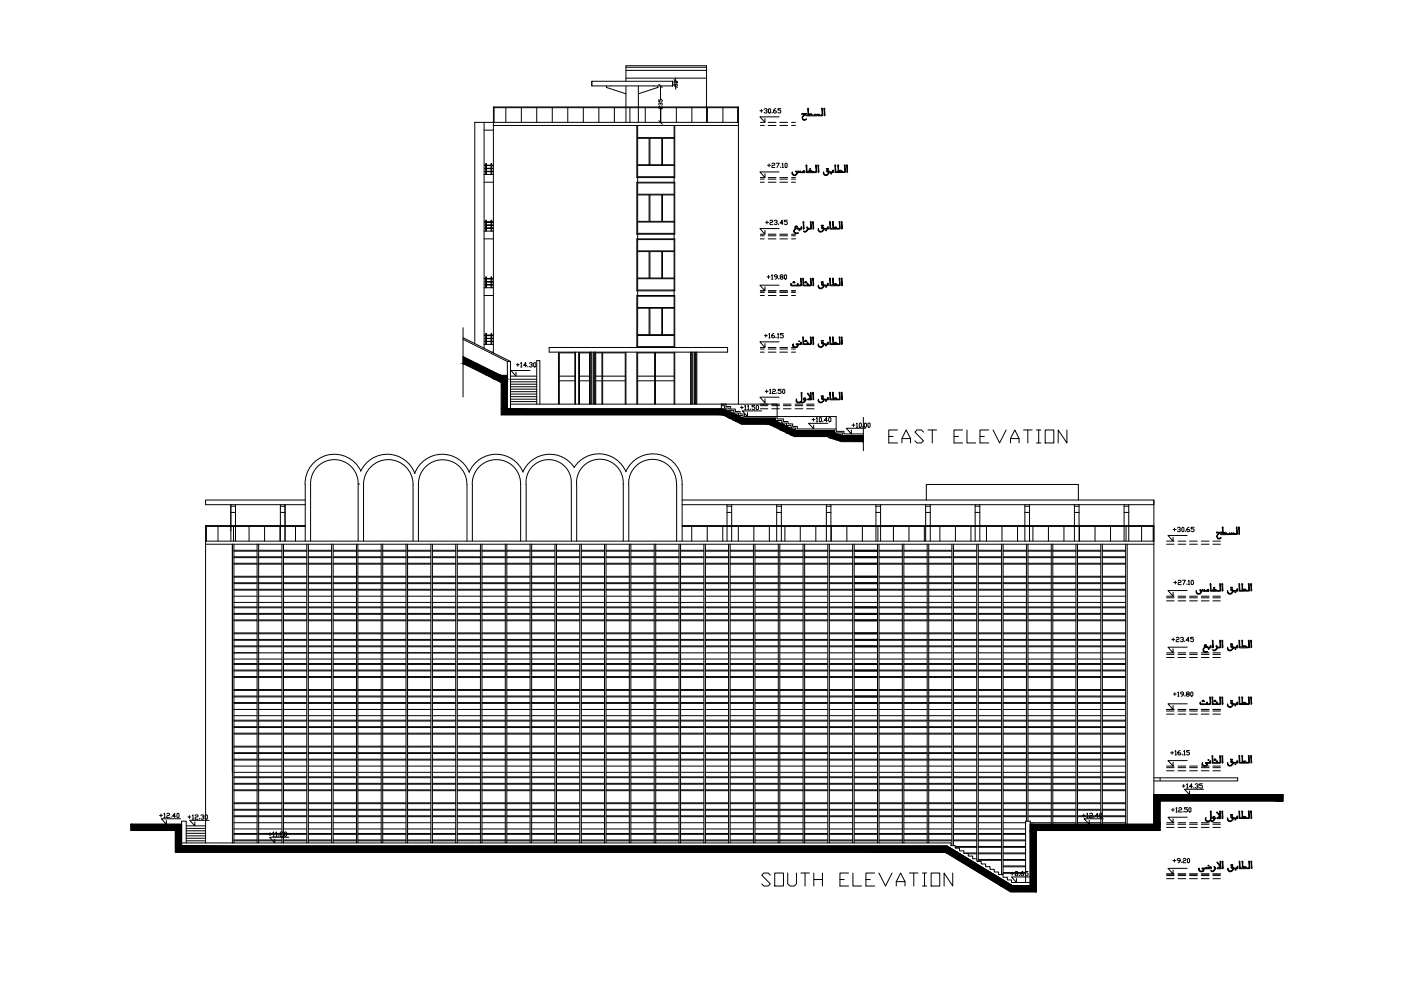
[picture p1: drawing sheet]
<svg xmlns="http://www.w3.org/2000/svg" width="420mm" height="297mm" viewBox="0 0 420 297" stroke-linecap="round" stroke-linejoin="round" font-family="sans-serif">
<!-- layer: 73-2F$0$A-FLOR-SHFT -->
<g fill="none" stroke="#000" stroke-width=".3">
<path d="M61.7 162.2v90.5M69.7 163.1v89.6M70.2 163.1v89.6M70.2 178.7h6.9M77.1 163.1v89.6M77.6 163.1v89.6M77.6 178.7h7M84.6 163.1v89.6M85 163.1v89.6M85 178.7h7M92 163.1v89.6M92.5 163.1v89.6"/>
<path d="M92.5 178.7h7M99.5 163.1v89.6M99.9 163.1v89.6M99.9 178.7h7M106.9 163.1v89.6M107.3 163.1v89.6M107.3 178.7h7M114.3 163.1v89.6M114.8 163.1v89.6M114.8 178.7h7M121.8 163.1v89.6M122.2 163.1v89.6"/>
<path d="M122.2 178.7h7M129.2 163.1v89.6M129.7 163.1v89.6M129.7 178.7h7M136.7 163.1v89.6M137.1 163.1v89.6M137.1 178.7h7M144.1 163.1v89.6M144.5 163.1v89.6M144.5 178.7h7M151.5 163.1v89.6M152 163.1v89.6"/>
<path d="M152 178.7h7M159 163.1v89.6M159.4 163.1v89.6M159.4 178.7h7M166.4 163.1v89.6M166.9 163.1v89.6M166.9 178.7h7M173.9 163.1v89.6M174.3 163.1v89.6M174.3 178.7h7M181.3 163.1v89.6M181.8 163.1v89.6"/>
<path d="M181.8 178.7h6.9M188.7 163.1v89.6M189.2 163.1v89.6M189.2 178.7h7M196.2 163.1v89.6M196.7 163.1v89.6M196.7 178.7h6.9M203.6 163.1v89.6M204.1 163.1v89.6M204.1 178.7h7M211.1 163.1v89.6M211.6 163.1v89.6"/>
<path d="M211.6 178.7h6.9M218.5 163.1v89.6M219 163.1v89.6M219 178.7h6.9M225.9 163.1v89.6M226.4 163.1v89.6M226.4 178.7h7M233.4 163.1v89.6M233.9 163.1v89.6M233.9 178.7h6.9M240.8 163.1v89.6M241.3 163.1v89.6"/>
<path d="M241.3 178.7h7M248.3 163.1v89.6M248.7 163.1v89.6M248.7 178.7h7M255.7 163.1v89.6M256.2 163.1v89.6M256.2 178.7h7M263.2 163.1v89.6M263.6 163.1v89.6M263.6 178.7h7M270.6 163.1v89.6M271.1 163.1v89.6"/>
<path d="M271.1 178.7h7M278.1 163.1v89.6M278.5 163.1v89.6M278.5 178.7h7M285.5 163.1v90.4M285.9 163.1v90.4M285.9 178.7h7M292.9 163.1v94.3M293.4 163.1v95.1M293.4 178.7h7M300.4 163.1v99M300.8 163.1v99"/>
<path d="M300.8 178.7h7M307.8 163.1v83M308.3 163.1v83M308.3 178.7h7M315.3 163.1v84M315.7 163.1v84M315.7 178.7h7M322.7 163.1v84M323.1 163.1v84M323.1 178.7h7M330.1 163.1v84M330.6 163.1v84"/>
<path d="M330.6 178.7h7M337.6 163.1v84M338 163.1v84M346 162.2v84.9M70.2 195.7h6.9M70.2 197.5h6.9M70.2 180.6h6.9M77.6 195.7h7M77.6 197.5h7M77.6 180.6h7M85 195.7h7M85 197.5h7"/>
<path d="M85 180.6h7M92.5 195.7h7M92.5 197.5h7M92.5 180.6h7M99.9 195.7h7M99.9 197.5h7M99.9 180.6h7M107.3 195.7h7M107.3 197.5h7M107.3 180.6h7M114.8 195.7h7M114.8 197.5h7"/>
<path d="M114.8 180.6h7M122.2 195.7h7M122.2 197.5h7M122.2 180.6h7M129.7 195.7h7M129.7 197.5h7M129.7 180.6h7M137.1 195.7h7M137.1 197.5h7M137.1 180.6h7M144.5 195.7h7M144.5 197.5h7"/>
<path d="M144.5 180.6h7M152 195.7h7M152 197.5h7M152 180.6h7M159.4 195.7h7M159.4 197.5h7M159.4 180.6h7M166.9 195.7h7M166.9 197.5h7M166.9 180.6h7M174.3 195.7h7M174.3 197.5h7"/>
<path d="M174.3 180.6h7M181.8 195.7h6.9M181.8 197.5h6.9M181.8 180.6h6.9M189.2 195.7h7M189.2 197.5h7M189.2 180.6h7M196.7 195.7h6.9M196.7 197.5h6.9M196.7 180.6h6.9M204.1 195.7h7M204.1 197.5h7"/>
<path d="M204.1 180.6h7M211.6 195.7h6.9M211.6 197.5h6.9M211.6 180.6h6.9M219 195.7h6.9M219 197.5h6.9M219 180.6h6.9M226.4 195.7h7M226.4 197.5h7M226.4 180.6h7M233.9 195.7h6.9M233.9 197.5h6.9"/>
<path d="M233.9 180.6h6.9M241.3 195.7h7M241.3 197.5h7M241.3 180.6h7M248.7 195.7h7M248.7 197.5h7M248.7 180.6h7M256.2 195.7h7M256.2 197.5h7M256.2 180.6h7M263.6 195.7h7M263.6 197.5h7"/>
<path d="M263.6 180.6h7M271.1 195.7h7M271.1 197.5h7M271.1 180.6h7M278.5 195.7h7M278.5 197.5h7M278.5 180.6h7M285.9 195.7h7M285.9 197.5h7M285.9 180.6h7M293.4 195.7h7M293.4 197.5h7"/>
<path d="M293.4 180.6h7M300.8 195.7h7M300.8 197.5h7M300.8 180.6h7M308.3 195.7h7M308.3 197.5h7M308.3 180.6h7M315.7 195.7h7M315.7 197.5h7M315.7 180.6h7M323.1 195.7h7M323.1 197.5h7"/>
<path d="M323.1 180.6h7M330.6 195.7h7M330.6 197.5h7M330.6 180.6h7M70.2 212.7h6.9M70.2 214.5h6.9M77.6 212.7h7M77.6 214.5h7M85 212.7h7M85 214.5h7M92.5 212.7h7M92.5 214.5h7"/>
<path d="M99.9 212.7h7M99.9 214.5h7M107.3 212.7h7M107.3 214.5h7M114.8 212.7h7M114.8 214.5h7M122.2 212.7h7M122.2 214.5h7M129.7 212.7h7M129.7 214.5h7M137.1 212.7h7M137.1 214.5h7"/>
<path d="M144.5 212.7h7M144.5 214.5h7M152 212.7h7M152 214.5h7M159.4 212.7h7M159.4 214.5h7M166.9 212.7h7M166.9 214.5h7M174.3 212.7h7M174.3 214.5h7M181.8 212.7h6.9M181.8 214.5h6.9"/>
<path d="M189.2 212.7h7M189.2 214.5h7M196.7 212.7h6.9M196.7 214.5h6.9M204.1 212.7h7M204.1 214.5h7M211.6 212.7h6.9M211.6 214.5h6.9M219 212.7h6.9M219 214.5h6.9M226.4 212.7h7M226.4 214.5h7"/>
<path d="M233.9 212.7h6.9M233.9 214.5h6.9M241.3 212.7h7M241.3 214.5h7M248.7 212.7h7M248.7 214.5h7M256.2 212.7h7M256.2 214.5h7M263.6 212.7h7M263.6 214.5h7M271.1 212.7h7M271.1 214.5h7"/>
<path d="M278.5 212.7h7M278.5 214.5h7M285.9 212.7h7M285.9 214.5h7M293.4 212.7h7M293.4 214.5h7M300.8 212.7h7M300.8 214.5h7M308.3 212.7h7M308.3 214.5h7M315.7 212.7h7M315.7 214.5h7"/>
<path d="M323.1 212.7h7M323.1 214.5h7M330.6 212.7h7M330.6 214.5h7M70.2 231.5h6.9M70.2 229.6h6.9M77.6 231.5h7M77.6 229.6h7M85 231.5h7M85 229.6h7M92.5 231.5h7M92.5 229.6h7"/>
<path d="M99.9 231.5h7M99.9 229.6h7M107.3 231.5h7M107.3 229.6h7M114.8 231.5h7M114.8 229.6h7M122.2 231.5h7M122.2 229.6h7M129.7 231.5h7M129.7 229.6h7M137.1 231.5h7M137.1 229.6h7"/>
<path d="M144.5 231.5h7M144.5 229.6h7M152 231.5h7M152 229.6h7M159.4 231.5h7M159.4 229.6h7M166.9 231.5h7M166.9 229.6h7M174.3 231.5h7M174.3 229.6h7M181.8 231.5h6.9M181.8 229.6h6.9"/>
<path d="M189.2 231.5h7M189.2 229.6h7M196.7 231.5h6.9M196.7 229.6h6.9M204.1 231.5h7M204.1 229.6h7M211.6 231.5h6.9M211.6 229.6h6.9M219 231.5h6.9M219 229.6h6.9M226.4 231.5h7M226.4 229.6h7"/>
<path d="M233.9 231.5h6.9M233.9 229.6h6.9M241.3 231.5h7M241.3 229.6h7M248.7 231.5h7M248.7 229.6h7M256.2 231.5h7M256.2 229.6h7M263.6 231.5h7M263.6 229.6h7M271.1 231.5h7M271.1 229.6h7"/>
<path d="M278.5 231.5h7M278.5 229.6h7M285.9 231.5h7M285.9 229.6h7M293.4 231.5h7M293.4 229.6h7M300.8 231.5h7M300.8 229.6h7M308.3 231.5h7M308.3 229.6h7M315.7 231.5h7M315.7 229.6h7"/>
<path d="M323.1 231.5h7M323.1 229.6h7M330.6 231.5h7M330.6 229.6h7M346 233.1h25.2v1h-25.2M347.9 233.1v1M70.2 248.5h6.9M70.2 246.6h6.9M77.6 248.5h7M77.6 246.6h7M85 248.5h7M85 246.6h7"/>
<path d="M92.5 248.5h7M92.5 246.6h7M99.9 248.5h7M99.9 246.6h7M107.3 248.5h7M107.3 246.6h7M114.8 248.5h7M114.8 246.6h7M122.2 248.5h7M122.2 246.6h7M129.7 248.5h7M129.7 246.6h7"/>
<path d="M137.1 248.5h7M137.1 246.6h7M144.5 248.5h7M144.5 246.6h7M152 248.5h7M152 246.6h7M159.4 248.5h7M159.4 246.6h7M166.9 248.5h7M166.9 246.6h7M174.3 248.5h7M174.3 246.6h7"/>
<path d="M181.8 248.5h6.9M181.8 246.6h6.9M189.2 248.5h7M189.2 246.6h7M196.7 248.5h6.9M196.7 246.6h6.9M204.1 248.5h7M204.1 246.6h7M211.6 248.5h6.9M211.6 246.6h6.9M219 248.5h6.9M219 246.6h6.9"/>
<path d="M226.4 248.5h7M226.4 246.6h7M233.9 248.5h6.9M233.9 246.6h6.9M241.3 248.5h7M241.3 246.6h7M248.7 248.5h7M248.7 246.6h7M256.2 248.5h7M256.2 246.6h7M263.6 248.5h7M263.6 246.6h7"/>
<path d="M271.1 248.5h7M271.1 246.6h7M278.5 248.5h7M278.5 246.6h7M285.9 248.5h7M285.9 246.6h7M293.4 248.5h7M293.4 246.6h7M300.8 248.5h6.8M300.8 246.6h6.8M309 246.6h6.3M315.7 246.6h7"/>
<path d="M323.1 246.6h7M330.6 246.6h7"/>
</g>
<!-- layer: 73-1F$0$A-FLOR-SHFT -->
<g fill="none" stroke="#000" stroke-width=".3">
<path d="M145.2 39h2.8M228 37.6h1.2M228 36.7h1.2M230.4 37.6h2.3M230.4 36.7h2.3M233.9 37.6h2.3M233.9 36.7h2.3M237.4 37.6h1.2M237.4 36.7h1.2M145.2 54.6h2.8M145.2 52.3h2.8M228 54.6h1.2"/>
<path d="M228 53.7h1.2M228 53.2h1.2M230.4 54.6h2.3M230.4 53.7h2.3M230.4 53.2h2.3M233.9 54.6h2.3M233.9 53.7h2.3M233.9 53.2h2.3M237.4 54.6h1.2M237.4 53.7h1.2M237.4 53.2h1.2M145.2 71.6h2.8"/>
<path d="M145.2 69.3h2.8M228 71.6h1.2M228 70.7h1.2M228 70.2h1.2M230.4 71.6h2.3M230.4 70.7h2.3M230.4 70.2h2.3M233.9 71.6h2.3M233.9 70.7h2.3M233.9 70.2h2.3M237.4 71.6h1.2M237.4 70.7h1.2"/>
<path d="M237.4 70.2h1.2M145.2 88.6h2.8M145.2 86.2h2.8M228 88.6h1.2M228 87.6h1.2M228 87.2h1.2M230.4 88.6h2.3M230.4 87.6h2.3M230.4 87.2h2.3M233.9 88.6h2.3M233.9 87.6h2.3M233.9 87.2h2.3"/>
<path d="M237.4 88.6h1.2M237.4 87.6h1.2M237.4 87.2h1.2M145.2 103.2h2.8M147.5 105.6h.5M228 105.6h1.2M228 104.6h1.2M228 104.2h1.2M230.4 105.6h2.3M230.4 104.6h2.3M230.4 104.2h2.3M233.9 105.6h2.3"/>
<path d="M233.9 104.6h2.3M233.9 104.2h2.3M237.4 105.6h1.2M237.4 104.6h1.2M237.4 104.2h1.2M228 121.1h2.3M228 122.5h2.3M228 121.6h2.3M231.5 121.1h2.3M231.5 122.5h2.3M231.5 121.6h2.3M234.9 121.1h2.4"/>
<path d="M234.9 122.5h2.4M234.9 121.6h2.4M238.4 121.1h2.4M238.4 122.5h2.4M238.4 121.6h2.4M241.9 121.1h2.3M241.9 122.5h2.3M241.9 121.6h2.3M349.9 179.2h2.2M349.9 178.7h2.2M349.9 163.1h2.2M349.9 162.2h2.2"/>
<path d="M353.3 179.2h2.3M353.3 178.7h2.3M353.3 163.1h2.3M353.3 162.2h2.3M356.8 179.2h2.3M356.8 178.7h2.3M356.8 163.1h2.3M356.8 162.2h2.3M360.3 179.2h2.3M360.3 178.7h2.3M360.3 163.1h2.3M360.3 162.2h2.3"/>
<path d="M363.7 179.2h2.3M363.7 178.7h2.3M363.7 163.1h2.3M363.7 162.2h2.3M349.9 197.1h2.2M349.9 196.1h2.2M349.9 195.7h2.2M349.9 180.1h2.2M353.3 197.1h2.3M353.3 196.1h2.3M353.3 195.7h2.3M353.3 180.1h2.3"/>
<path d="M356.8 197.1h2.3M356.8 196.1h2.3M356.8 195.7h2.3M356.8 180.1h2.3M360.3 197.1h2.3M360.3 196.1h2.3M360.3 195.7h2.3M360.3 180.1h2.3M363.7 197.1h2.3M363.7 196.1h2.3M363.7 195.7h2.3M363.7 180.1h2.3"/>
<path d="M349.9 214.1h2.2M349.9 213.1h2.2M349.9 212.7h2.2M353.3 214.1h2.3M353.3 213.1h2.3M353.3 212.7h2.3M356.8 214.1h2.3M356.8 213.1h2.3M356.8 212.7h2.3M360.3 214.1h2.3M360.3 213.1h2.3M360.3 212.7h2.3"/>
<path d="M363.7 214.1h2.3M363.7 213.1h2.3M363.7 212.7h2.3M349.9 231h2.2M349.9 230.1h2.2M349.9 229.6h2.2M353.3 231h2.3M353.3 230.1h2.3M353.3 229.6h2.3M356.8 231h2.3M356.8 230.1h2.3M356.8 229.6h2.3"/>
<path d="M360.3 231h2.3M360.3 230.1h2.3M360.3 229.6h2.3M363.7 231h2.3M363.7 230.1h2.3M363.7 229.6h2.3M349.9 246.6h2.2M349.9 248h2.2M349.9 247.1h2.2M353.3 246.6h2.3M353.3 248h2.3M353.3 247.1h2.3"/>
<path d="M356.8 246.6h2.3M356.8 248h2.3M356.8 247.1h2.3M360.3 246.6h2.3M360.3 248h2.3M360.3 247.1h2.3M363.7 246.6h2.3M363.7 248h2.3M363.7 247.1h2.3M349.9 262h2.2M349.9 262.4h2.2M349.9 263.4h2.2"/>
<path d="M353.3 262h2.3M353.3 262.4h2.3M353.3 263.4h2.3M356.8 262h2.3M356.8 262.4h2.3M356.8 263.4h2.3M360.3 262h2.3M360.3 262.4h2.3M360.3 263.4h2.3M363.7 262h2.3M363.7 262.4h2.3M363.7 263.4h2.3"/>
</g>
<!-- layer: 73-2F$0$A-FLOR-BLOW -->
<g fill="none" stroke="#000" stroke-width=".3">
<path d="M151.7 32.3v4.4M156.4 32.3v4.4M161 32.3v4.4M165.6 32.3v4.4M170.3 32.3v4.4M174.9 32.3v4.4M179.6 32.3v4.4M184.2 32.3v4.4M188.9 32.3v4.4M193.5 32.3v4.4M198.2 32.3v4.4M202.8 32.3v4.4"/>
<path d="M207.5 32.3v4.4M212.1 32.3v4.4M216.8 32.3v4.4M221.2 32.3h-73v4.4M221.5 32.1h-73.5v4.6M70.2 165.2h6.9M70.2 164.9h6.9M70.2 167.1h6.9M70.2 166.9h6.9M70.2 169.1h6.9M70.2 168.8h6.9M70.2 173h6.9"/>
<path d="M70.2 172.7h6.9M70.2 174.7h6.9M70.2 174.9h6.9M70.2 176.6h6.9M70.2 176.9h6.9M77.6 165.2h7M77.6 164.9h7M77.6 167.1h7M77.6 166.9h7M77.6 169.1h7M77.6 168.8h7M77.6 173h7"/>
<path d="M77.6 172.7h7M77.6 174.7h7M77.6 174.9h7M77.6 176.6h7M77.6 176.9h7M85 165.2h7M85 164.9h7M85 167.1h7M85 166.9h7M85 169.1h7M85 168.8h7M85 173h7"/>
<path d="M85 172.7h7M85 174.7h7M85 174.9h7M85 176.6h7M85 176.9h7M92.5 165.2h7M92.5 164.9h7M92.5 167.1h7M92.5 166.9h7M92.5 169.1h7M92.5 168.8h7M92.5 173h7"/>
<path d="M92.5 172.7h7M92.5 174.7h7M92.5 174.9h7M92.5 176.6h7M92.5 176.9h7M99.9 165.2h7M99.9 164.9h7M99.9 167.1h7M99.9 166.9h7M99.9 169.1h7M99.9 168.8h7M99.9 173h7"/>
<path d="M99.9 172.7h7M99.9 174.7h7M99.9 174.9h7M99.9 176.6h7M99.9 176.9h7M107.3 165.2h7M107.3 164.9h7M107.3 167.1h7M107.3 166.9h7M107.3 169.1h7M107.3 168.8h7M107.3 173h7"/>
<path d="M107.3 172.7h7M107.3 174.7h7M107.3 174.9h7M107.3 176.6h7M107.3 176.9h7M114.8 165.2h7M114.8 164.9h7M114.8 167.1h7M114.8 166.9h7M114.8 169.1h7M114.8 168.8h7M114.8 173h7"/>
<path d="M114.8 172.7h7M114.8 174.7h7M114.8 174.9h7M114.8 176.6h7M114.8 176.9h7M122.2 165.2h7M122.2 164.9h7M122.2 167.1h7M122.2 166.9h7M122.2 169.1h7M122.2 168.8h7M122.2 173h7"/>
<path d="M122.2 172.7h7M122.2 174.7h7M122.2 174.9h7M122.2 176.6h7M122.2 176.9h7M129.7 165.2h7M129.7 164.9h7M129.7 167.1h7M129.7 166.9h7M129.7 169.1h7M129.7 168.8h7M129.7 173h7"/>
<path d="M129.7 172.7h7M129.7 174.7h7M129.7 174.9h7M129.7 176.6h7M129.7 176.9h7M137.1 165.2h7M137.1 164.9h7M137.1 167.1h7M137.1 166.9h7M137.1 169.1h7M137.1 168.8h7M137.1 173h7"/>
<path d="M137.1 172.7h7M137.1 174.7h7M137.1 174.9h7M137.1 176.6h7M137.1 176.9h7M144.5 165.2h7M144.5 164.9h7M144.5 167.1h7M144.5 166.9h7M144.5 169.1h7M144.5 168.8h7M144.5 173h7"/>
<path d="M144.5 172.7h7M144.5 174.7h7M144.5 174.9h7M144.5 176.6h7M144.5 176.9h7M152 165.2h7M152 164.9h7M152 167.1h7M152 166.9h7M152 169.1h7M152 168.8h7M152 173h7"/>
<path d="M152 172.7h7M152 174.7h7M152 174.9h7M152 176.6h7M152 176.9h7M159.4 165.2h7M159.4 164.9h7M159.4 167.1h7M159.4 166.9h7M159.4 169.1h7M159.4 168.8h7M159.4 173h7"/>
<path d="M159.4 172.7h7M159.4 174.7h7M159.4 174.9h7M159.4 176.6h7M159.4 176.9h7M166.9 165.2h7M166.9 164.9h7M166.9 167.1h7M166.9 166.9h7M166.9 169.1h7M166.9 168.8h7M166.9 173h7"/>
<path d="M166.9 172.7h7M166.9 174.7h7M166.9 174.9h7M166.9 176.6h7M166.9 176.9h7M174.3 165.2h7M174.3 164.9h7M174.3 167.1h7M174.3 166.9h7M174.3 169.1h7M174.3 168.8h7M174.3 173h7"/>
<path d="M174.3 172.7h7M174.3 174.7h7M174.3 174.9h7M174.3 176.6h7M174.3 176.9h7M181.8 165.2h6.9M181.8 164.9h6.9M181.8 167.1h6.9M181.8 166.9h6.9M181.8 169.1h6.9M181.8 168.8h6.9M181.8 173h6.9"/>
<path d="M181.8 172.7h6.9M181.8 174.7h6.9M181.8 174.9h6.9M181.8 176.6h6.9M181.8 176.9h6.9M189.2 165.2h7M189.2 164.9h7M189.2 167.1h7M189.2 166.9h7M189.2 169.1h7M189.2 168.8h7M189.2 173h7"/>
<path d="M189.2 172.7h7M189.2 174.7h7M189.2 174.9h7M189.2 176.6h7M189.2 176.9h7M196.7 165.2h6.9M196.7 164.9h6.9M196.7 167.1h6.9M196.7 166.9h6.9M196.7 169.1h6.9M196.7 168.8h6.9M196.7 173h6.9"/>
<path d="M196.7 172.7h6.9M196.7 174.7h6.9M196.7 174.9h6.9M196.7 176.6h6.9M196.7 176.9h6.9M204.1 165.2h7M204.1 164.9h7M204.1 167.1h7M204.1 166.9h7M204.1 169.1h7M204.1 168.8h7M204.1 173h7"/>
<path d="M204.1 172.7h7M204.1 174.7h7M204.1 174.9h7M204.1 176.6h7M204.1 176.9h7M211.6 165.2h6.9M211.6 164.9h6.9M211.6 167.1h6.9M211.6 166.9h6.9M211.6 169.1h6.9M211.6 168.8h6.9M211.6 173h6.9"/>
<path d="M211.6 172.7h6.9M211.6 174.7h6.9M211.6 174.9h6.9M211.6 176.6h6.9M211.6 176.9h6.9M219 165.2h6.9M219 164.9h6.9M219 167.1h6.9M219 166.9h6.9M219 169.1h6.9M219 168.8h6.9M219 173h6.9"/>
<path d="M219 172.7h6.9M219 174.7h6.9M219 174.9h6.9M219 176.6h6.9M219 176.9h6.9M226.4 165.2h7M226.4 164.9h7M226.4 167.1h7M226.4 166.9h7M226.4 169.1h7M226.4 168.8h7M226.4 173h7"/>
<path d="M226.4 172.7h7M226.4 174.7h7M226.4 174.9h7M226.4 176.6h7M226.4 176.9h7M233.9 165.2h6.9M233.9 164.9h6.9M233.9 167.1h6.9M233.9 166.9h6.9M233.9 169.1h6.9M233.9 168.8h6.9M233.9 173h6.9"/>
<path d="M233.9 172.7h6.9M233.9 174.7h6.9M233.9 174.9h6.9M233.9 176.6h6.9M233.9 176.9h6.9M241.3 165.2h7M241.3 164.9h7M241.3 167.1h7M241.3 166.9h7M241.3 169.1h7M241.3 168.8h7M241.3 173h7"/>
<path d="M241.3 172.7h7M241.3 174.7h7M241.3 174.9h7M241.3 176.6h7M241.3 176.9h7M248.7 165.2h7M248.7 164.9h7M248.7 167.1h7M248.7 166.9h7M248.7 169.1h7M248.7 168.8h7M248.7 173h7"/>
<path d="M248.7 172.7h7M248.7 174.7h7M248.7 174.9h7M248.7 176.6h7M248.7 176.9h7M256.2 165.2h7M256.2 164.9h7M256.2 167.1h7M256.2 166.9h7M256.2 169.1h7M256.2 168.8h7M256.2 173h7"/>
<path d="M256.2 172.7h7M256.2 174.7h7M256.2 174.9h7M256.2 176.6h7M256.2 176.9h7M263.6 165.2h7M263.6 164.9h7M263.6 167.1h7M263.6 166.9h7M263.6 169.1h7M263.6 168.8h7M263.6 173h7"/>
<path d="M263.6 172.7h7M263.6 174.7h7M263.6 174.9h7M263.6 176.6h7M263.6 176.9h7M271.1 165.2h7M271.1 164.9h7M271.1 167.1h7M271.1 166.9h7M271.1 169.1h7M271.1 168.8h7M271.1 173h7"/>
<path d="M271.1 172.7h7M271.1 174.7h7M271.1 174.9h7M271.1 176.6h7M271.1 176.9h7M278.5 165.2h7M278.5 164.9h7M278.5 167.1h7M278.5 166.9h7M278.5 169.1h7M278.5 168.8h7M278.5 173h7"/>
<path d="M278.5 172.7h7M278.5 174.7h7M278.5 174.9h7M278.5 176.6h7M278.5 176.9h7M285.9 165.2h7M285.9 164.9h7M285.9 167.1h7M285.9 166.9h7M285.9 169.1h7M285.9 168.8h7M285.9 173h7"/>
<path d="M285.9 172.7h7M285.9 174.7h7M285.9 174.9h7M285.9 176.6h7M285.9 176.9h7M293.4 165.2h7M293.4 164.9h7M293.4 167.1h7M293.4 166.9h7M293.4 169.1h7M293.4 168.8h7M293.4 173h7"/>
<path d="M293.4 172.7h7M293.4 174.7h7M293.4 174.9h7M293.4 176.6h7M293.4 176.9h7M300.8 165.2h7M300.8 164.9h7M300.8 167.1h7M300.8 166.9h7M300.8 169.1h7M300.8 168.8h7M300.8 173h7"/>
<path d="M300.8 172.7h7M300.8 174.7h7M300.8 174.9h7M300.8 176.6h7M300.8 176.9h7M308.3 165.2h7M308.3 164.9h7M308.3 167.1h7M308.3 166.9h7M308.3 169.1h7M308.3 168.8h7M308.3 173h7"/>
<path d="M308.3 172.7h7M308.3 174.7h7M308.3 174.9h7M308.3 176.6h7M308.3 176.9h7M315.7 165.2h7M315.7 164.9h7M315.7 167.1h7M315.7 166.9h7M315.7 169.1h7M315.7 168.8h7M315.7 173h7"/>
<path d="M315.7 172.7h7M315.7 174.7h7M315.7 174.9h7M315.7 176.6h7M315.7 176.9h7M323.1 165.2h7M323.1 164.9h7M323.1 167.1h7M323.1 166.9h7M323.1 169.1h7M323.1 168.8h7M323.1 173h7"/>
<path d="M323.1 172.7h7M323.1 174.7h7M323.1 174.9h7M323.1 176.6h7M323.1 176.9h7M330.6 165.2h7M330.6 164.9h7M330.6 167.1h7M330.6 166.9h7M330.6 169.1h7M330.6 168.8h7M330.6 173h7"/>
<path d="M330.6 172.7h7M330.6 174.7h7M330.6 174.9h7M330.6 176.6h7M330.6 176.9h7M70.2 199.2h6.9M70.2 198.9h6.9M70.2 182.2h6.9M70.2 181.9h6.9M70.2 184.1h6.9M70.2 183.9h6.9M70.2 186.1h6.9"/>
<path d="M70.2 185.8h6.9M70.2 190h6.9M70.2 189.7h6.9M70.2 191.7h6.9M70.2 191.9h6.9M70.2 193.6h6.9M70.2 193.9h6.9M77.6 199.2h7M77.6 198.9h7M77.6 182.2h7M77.6 181.9h7M77.6 184.1h7"/>
<path d="M77.6 183.9h7M77.6 186.1h7M77.6 185.8h7M77.6 190h7M77.6 189.7h7M77.6 191.7h7M77.6 191.9h7M77.6 193.6h7M77.6 193.9h7M85 199.2h7M85 198.9h7M85 182.2h7"/>
<path d="M85 181.9h7M85 184.1h7M85 183.9h7M85 186.1h7M85 185.8h7M85 190h7M85 189.7h7M85 191.7h7M85 191.9h7M85 193.6h7M85 193.9h7M92.5 199.2h7"/>
<path d="M92.5 198.9h7M92.5 182.2h7M92.5 181.9h7M92.5 184.1h7M92.5 183.9h7M92.5 186.1h7M92.5 185.8h7M92.5 190h7M92.5 189.7h7M92.5 191.7h7M92.5 191.9h7M92.5 193.6h7"/>
<path d="M92.5 193.9h7M99.9 199.2h7M99.9 198.9h7M99.9 182.2h7M99.9 181.9h7M99.9 184.1h7M99.9 183.9h7M99.9 186.1h7M99.9 185.8h7M99.9 190h7M99.9 189.7h7M99.9 191.7h7"/>
<path d="M99.9 191.9h7M99.9 193.6h7M99.9 193.9h7M107.3 199.2h7M107.3 198.9h7M107.3 182.2h7M107.3 181.9h7M107.3 184.1h7M107.3 183.9h7M107.3 186.1h7M107.3 185.8h7M107.3 190h7"/>
<path d="M107.3 189.7h7M107.3 191.7h7M107.3 191.9h7M107.3 193.6h7M107.3 193.9h7M114.8 199.2h7M114.8 198.9h7M114.8 182.2h7M114.8 181.9h7M114.8 184.1h7M114.8 183.9h7M114.8 186.1h7"/>
<path d="M114.8 185.8h7M114.8 190h7M114.8 189.7h7M114.8 191.7h7M114.8 191.9h7M114.8 193.6h7M114.8 193.9h7M122.2 199.2h7M122.2 198.9h7M122.2 182.2h7M122.2 181.9h7M122.2 184.1h7"/>
<path d="M122.2 183.9h7M122.2 186.1h7M122.2 185.8h7M122.2 190h7M122.2 189.7h7M122.2 191.7h7M122.2 191.9h7M122.2 193.6h7M122.2 193.9h7M129.7 199.2h7M129.7 198.9h7M129.7 182.2h7"/>
<path d="M129.7 181.9h7M129.7 184.1h7M129.7 183.9h7M129.7 186.1h7M129.7 185.8h7M129.7 190h7M129.7 189.7h7M129.7 191.7h7M129.7 191.9h7M129.7 193.6h7M129.7 193.9h7M137.1 199.2h7"/>
<path d="M137.1 198.9h7M137.1 182.2h7M137.1 181.9h7M137.1 184.1h7M137.1 183.9h7M137.1 186.1h7M137.1 185.8h7M137.1 190h7M137.1 189.7h7M137.1 191.7h7M137.1 191.9h7M137.1 193.6h7"/>
<path d="M137.1 193.9h7M144.5 199.2h7M144.5 198.9h7M144.5 182.2h7M144.5 181.9h7M144.5 184.1h7M144.5 183.9h7M144.5 186.1h7M144.5 185.8h7M144.5 190h7M144.5 189.7h7M144.5 191.7h7"/>
<path d="M144.5 191.9h7M144.5 193.6h7M144.5 193.9h7M152 199.2h7M152 198.9h7M152 182.2h7M152 181.9h7M152 184.1h7M152 183.9h7M152 186.1h7M152 185.8h7M152 190h7"/>
<path d="M152 189.7h7M152 191.7h7M152 191.9h7M152 193.6h7M152 193.9h7M159.4 199.2h7M159.4 198.9h7M159.4 182.2h7M159.4 181.9h7M159.4 184.1h7M159.4 183.9h7M159.4 186.1h7"/>
<path d="M159.4 185.8h7M159.4 190h7M159.4 189.7h7M159.4 191.7h7M159.4 191.9h7M159.4 193.6h7M159.4 193.9h7M166.9 199.2h7M166.9 198.9h7M166.9 182.2h7M166.9 181.9h7M166.9 184.1h7"/>
<path d="M166.9 183.9h7M166.9 186.1h7M166.9 185.8h7M166.9 190h7M166.9 189.7h7M166.9 191.7h7M166.9 191.9h7M166.9 193.6h7M166.9 193.9h7M174.3 199.2h7M174.3 198.9h7M174.3 182.2h7"/>
<path d="M174.3 181.9h7M174.3 184.1h7M174.3 183.9h7M174.3 186.1h7M174.3 185.8h7M174.3 190h7M174.3 189.7h7M174.3 191.7h7M174.3 191.9h7M174.3 193.6h7M174.3 193.9h7M181.8 199.2h6.9"/>
<path d="M181.8 198.9h6.9M181.8 182.2h6.9M181.8 181.9h6.9M181.8 184.1h6.9M181.8 183.9h6.9M181.8 186.1h6.9M181.8 185.8h6.9M181.8 190h6.9M181.8 189.7h6.9M181.8 191.7h6.9M181.8 191.9h6.9M181.8 193.6h6.9"/>
<path d="M181.8 193.9h6.9M189.2 199.2h7M189.2 198.9h7M189.2 182.2h7M189.2 181.9h7M189.2 184.1h7M189.2 183.9h7M189.2 186.1h7M189.2 185.8h7M189.2 190h7M189.2 189.7h7M189.2 191.7h7"/>
<path d="M189.2 191.9h7M189.2 193.6h7M189.2 193.9h7M196.7 199.2h6.9M196.7 198.9h6.9M196.7 182.2h6.9M196.7 181.9h6.9M196.7 184.1h6.9M196.7 183.9h6.9M196.7 186.1h6.9M196.7 185.8h6.9M196.7 190h6.9"/>
<path d="M196.7 189.7h6.9M196.7 191.7h6.9M196.7 191.9h6.9M196.7 193.6h6.9M196.7 193.9h6.9M204.1 199.2h7M204.1 198.9h7M204.1 182.2h7M204.1 181.9h7M204.1 184.1h7M204.1 183.9h7M204.1 186.1h7"/>
<path d="M204.1 185.8h7M204.1 190h7M204.1 189.7h7M204.1 191.7h7M204.1 191.9h7M204.1 193.6h7M204.1 193.9h7M211.6 199.2h6.9M211.6 198.9h6.9M211.6 182.2h6.9M211.6 181.9h6.9M211.6 184.1h6.9"/>
<path d="M211.6 183.9h6.9M211.6 186.1h6.9M211.6 185.8h6.9M211.6 190h6.9M211.6 189.7h6.9M211.6 191.7h6.9M211.6 191.9h6.9M211.6 193.6h6.9M211.6 193.9h6.9M219 199.2h6.9M219 198.9h6.9M219 182.2h6.9"/>
<path d="M219 181.9h6.9M219 184.1h6.9M219 183.9h6.9M219 186.1h6.9M219 185.8h6.9M219 190h6.9M219 189.7h6.9M219 191.7h6.9M219 191.9h6.9M219 193.6h6.9M219 193.9h6.9M226.4 199.2h7"/>
<path d="M226.4 198.9h7M226.4 182.2h7M226.4 181.9h7M226.4 184.1h7M226.4 183.9h7M226.4 186.1h7M226.4 185.8h7M226.4 190h7M226.4 189.7h7M226.4 191.7h7M226.4 191.9h7M226.4 193.6h7"/>
<path d="M226.4 193.9h7M233.9 199.2h6.9M233.9 198.9h6.9M233.9 182.2h6.9M233.9 181.9h6.9M233.9 184.1h6.9M233.9 183.9h6.9M233.9 186.1h6.9M233.9 185.8h6.9M233.9 190h6.9M233.9 189.7h6.9M233.9 191.7h6.9"/>
<path d="M233.9 191.9h6.9M233.9 193.6h6.9M233.9 193.9h6.9M241.3 199.2h7M241.3 198.9h7M241.3 182.2h7M241.3 181.9h7M241.3 184.1h7M241.3 183.9h7M241.3 186.1h7M241.3 185.8h7M241.3 190h7"/>
<path d="M241.3 189.7h7M241.3 191.7h7M241.3 191.9h7M241.3 193.6h7M241.3 193.9h7M248.7 199.2h7M248.7 198.9h7M248.7 182.2h7M248.7 181.9h7M248.7 184.1h7M248.7 183.9h7M248.7 186.1h7"/>
<path d="M248.7 185.8h7M248.7 190h7M248.7 189.7h7M248.7 191.7h7M248.7 191.9h7M248.7 193.6h7M248.7 193.9h7M256.2 199.2h7M256.2 198.9h7M256.2 182.2h7M256.2 181.9h7M256.2 184.1h7"/>
<path d="M256.2 183.9h7M256.2 186.1h7M256.2 185.8h7M256.2 190h7M256.2 189.7h7M256.2 191.7h7M256.2 191.9h7M256.2 193.6h7M256.2 193.9h7M263.6 199.2h7M263.6 198.9h7M263.6 182.2h7"/>
<path d="M263.6 181.9h7M263.6 184.1h7M263.6 183.9h7M263.6 186.1h7M263.6 185.8h7M263.6 190h7M263.6 189.7h7M263.6 191.7h7M263.6 191.9h7M263.6 193.6h7M263.6 193.9h7M271.1 199.2h7"/>
<path d="M271.1 198.9h7M271.1 182.2h7M271.1 181.9h7M271.1 184.1h7M271.1 183.9h7M271.1 186.1h7M271.1 185.8h7M271.1 190h7M271.1 189.7h7M271.1 191.7h7M271.1 191.9h7M271.1 193.6h7"/>
<path d="M271.1 193.9h7M278.5 199.2h7M278.5 198.9h7M278.5 182.2h7M278.5 181.9h7M278.5 184.1h7M278.5 183.9h7M278.5 186.1h7M278.5 185.8h7M278.5 190h7M278.5 189.7h7M278.5 191.7h7"/>
<path d="M278.5 191.9h7M278.5 193.6h7M278.5 193.9h7M285.9 199.2h7M285.9 198.9h7M285.9 182.2h7M285.9 181.9h7M285.9 184.1h7M285.9 183.9h7M285.9 186.1h7M285.9 185.8h7M285.9 190h7"/>
<path d="M285.9 189.7h7M285.9 191.7h7M285.9 191.9h7M285.9 193.6h7M285.9 193.9h7M293.4 199.2h7M293.4 198.9h7M293.4 182.2h7M293.4 181.9h7M293.4 184.1h7M293.4 183.9h7M293.4 186.1h7"/>
<path d="M293.4 185.8h7M293.4 190h7M293.4 189.7h7M293.4 191.7h7M293.4 191.9h7M293.4 193.6h7M293.4 193.9h7M300.8 199.2h7M300.8 198.9h7M300.8 182.2h7M300.8 181.9h7M300.8 184.1h7"/>
<path d="M300.8 183.9h7M300.8 186.1h7M300.8 185.8h7M300.8 190h7M300.8 189.7h7M300.8 191.7h7M300.8 191.9h7M300.8 193.6h7M300.8 193.9h7M308.3 199.2h7M308.3 198.9h7M308.3 182.2h7"/>
<path d="M308.3 181.9h7M308.3 184.1h7M308.3 183.9h7M308.3 186.1h7M308.3 185.8h7M308.3 190h7M308.3 189.7h7M308.3 191.7h7M308.3 191.9h7M308.3 193.6h7M308.3 193.9h7M315.7 199.2h7"/>
<path d="M315.7 198.9h7M315.7 182.2h7M315.7 181.9h7M315.7 184.1h7M315.7 183.9h7M315.7 186.1h7M315.7 185.8h7M315.7 190h7M315.7 189.7h7M315.7 191.7h7M315.7 191.9h7M315.7 193.6h7"/>
<path d="M315.7 193.9h7M323.1 199.2h7M323.1 198.9h7M323.1 182.2h7M323.1 181.9h7M323.1 184.1h7M323.1 183.9h7M323.1 186.1h7M323.1 185.8h7M323.1 190h7M323.1 189.7h7M323.1 191.7h7"/>
<path d="M323.1 191.9h7M323.1 193.6h7M323.1 193.9h7M330.6 199.2h7M330.6 198.9h7M330.6 182.2h7M330.6 181.9h7M330.6 184.1h7M330.6 183.9h7M330.6 186.1h7M330.6 185.8h7M330.6 190h7"/>
<path d="M330.6 189.7h7M330.6 191.7h7M330.6 191.9h7M330.6 193.6h7M330.6 193.9h7M70.2 216.1h6.9M70.2 215.9h6.9M70.2 218.1h6.9M70.2 217.8h6.9M70.2 219.8h6.9M70.2 201.1h6.9M70.2 200.8h6.9"/>
<path d="M70.2 203h6.9M70.2 202.8h6.9M70.2 206.9h6.9M70.2 206.7h6.9M70.2 208.6h6.9M70.2 208.9h6.9M70.2 210.6h6.9M70.2 210.8h6.9M77.6 216.1h7M77.6 215.9h7M77.6 218.1h7M77.6 217.8h7"/>
<path d="M77.6 219.8h7M77.6 201.1h7M77.6 200.8h7M77.6 203h7M77.6 202.8h7M77.6 206.9h7M77.6 206.7h7M77.6 208.6h7M77.6 208.9h7M77.6 210.6h7M77.6 210.8h7M85 216.1h7"/>
<path d="M85 215.9h7M85 218.1h7M85 217.8h7M85 219.8h7M85 201.1h7M85 200.8h7M85 203h7M85 202.8h7M85 206.9h7M85 206.7h7M85 208.6h7M85 208.9h7"/>
<path d="M85 210.6h7M85 210.8h7M92.5 216.1h7M92.5 215.9h7M92.5 218.1h7M92.5 217.8h7M92.5 219.8h7M92.5 201.1h7M92.5 200.8h7M92.5 203h7M92.5 202.8h7M92.5 206.9h7"/>
<path d="M92.5 206.7h7M92.5 208.6h7M92.5 208.9h7M92.5 210.6h7M92.5 210.8h7M99.9 216.1h7M99.9 215.9h7M99.9 218.1h7M99.9 217.8h7M99.9 219.8h7M99.9 201.1h7M99.9 200.8h7"/>
<path d="M99.9 203h7M99.9 202.8h7M99.9 206.9h7M99.9 206.7h7M99.9 208.6h7M99.9 208.9h7M99.9 210.6h7M99.9 210.8h7M107.3 216.1h7M107.3 215.9h7M107.3 218.1h7M107.3 217.8h7"/>
<path d="M107.3 219.8h7M107.3 201.1h7M107.3 200.8h7M107.3 203h7M107.3 202.8h7M107.3 206.9h7M107.3 206.7h7M107.3 208.6h7M107.3 208.9h7M107.3 210.6h7M107.3 210.8h7M114.8 216.1h7"/>
<path d="M114.8 215.9h7M114.8 218.1h7M114.8 217.8h7M114.8 219.8h7M114.8 201.1h7M114.8 200.8h7M114.8 203h7M114.8 202.8h7M114.8 206.9h7M114.8 206.7h7M114.8 208.6h7M114.8 208.9h7"/>
<path d="M114.8 210.6h7M114.8 210.8h7M122.2 216.1h7M122.2 215.9h7M122.2 218.1h7M122.2 217.8h7M122.2 219.8h7M122.2 201.1h7M122.2 200.8h7M122.2 203h7M122.2 202.8h7M122.2 206.9h7"/>
<path d="M122.2 206.7h7M122.2 208.6h7M122.2 208.9h7M122.2 210.6h7M122.2 210.8h7M129.7 216.1h7M129.7 215.9h7M129.7 218.1h7M129.7 217.8h7M129.7 219.8h7M129.7 201.1h7M129.7 200.8h7"/>
<path d="M129.7 203h7M129.7 202.8h7M129.7 206.9h7M129.7 206.7h7M129.7 208.6h7M129.7 208.9h7M129.7 210.6h7M129.7 210.8h7M137.1 216.1h7M137.1 215.9h7M137.1 218.1h7M137.1 217.8h7"/>
<path d="M137.1 219.8h7M137.1 201.1h7M137.1 200.8h7M137.1 203h7M137.1 202.8h7M137.1 206.9h7M137.1 206.7h7M137.1 208.6h7M137.1 208.9h7M137.1 210.6h7M137.1 210.8h7M144.5 216.1h7"/>
<path d="M144.5 215.9h7M144.5 218.1h7M144.5 217.8h7M144.5 219.8h7M144.5 201.1h7M144.5 200.8h7M144.5 203h7M144.5 202.8h7M144.5 206.9h7M144.5 206.7h7M144.5 208.6h7M144.5 208.9h7"/>
<path d="M144.5 210.6h7M144.5 210.8h7M152 216.1h7M152 215.9h7M152 218.1h7M152 217.8h7M152 219.8h7M152 201.1h7M152 200.8h7M152 203h7M152 202.8h7M152 206.9h7"/>
<path d="M152 206.7h7M152 208.6h7M152 208.9h7M152 210.6h7M152 210.8h7M159.4 216.1h7M159.4 215.9h7M159.4 218.1h7M159.4 217.8h7M159.4 219.8h7M159.4 201.1h7M159.4 200.8h7"/>
<path d="M159.4 203h7M159.4 202.8h7M159.4 206.9h7M159.4 206.7h7M159.4 208.6h7M159.4 208.9h7M159.4 210.6h7M159.4 210.8h7M166.9 216.1h7M166.9 215.9h7M166.9 218.1h7M166.9 217.8h7"/>
<path d="M166.9 219.8h7M166.9 201.1h7M166.9 200.8h7M166.9 203h7M166.9 202.8h7M166.9 206.9h7M166.9 206.7h7M166.9 208.6h7M166.9 208.9h7M166.9 210.6h7M166.9 210.8h7M174.3 216.1h7"/>
<path d="M174.3 215.9h7M174.3 218.1h7M174.3 217.8h7M174.3 219.8h7M174.3 201.1h7M174.3 200.8h7M174.3 203h7M174.3 202.8h7M174.3 206.9h7M174.3 206.7h7M174.3 208.6h7M174.3 208.9h7"/>
<path d="M174.3 210.6h7M174.3 210.8h7M181.8 216.1h6.9M181.8 215.9h6.9M181.8 218.1h6.9M181.8 217.8h6.9M181.8 219.8h6.9M181.8 201.1h6.9M181.8 200.8h6.9M181.8 203h6.9M181.8 202.8h6.9M181.8 206.9h6.9"/>
<path d="M181.8 206.7h6.9M181.8 208.6h6.9M181.8 208.9h6.9M181.8 210.6h6.9M181.8 210.8h6.9M189.2 216.1h7M189.2 215.9h7M189.2 218.1h7M189.2 217.8h7M189.2 219.8h7M189.2 201.1h7M189.2 200.8h7"/>
<path d="M189.2 203h7M189.2 202.8h7M189.2 206.9h7M189.2 206.7h7M189.2 208.6h7M189.2 208.9h7M189.2 210.6h7M189.2 210.8h7M196.7 216.1h6.9M196.7 215.9h6.9M196.7 218.1h6.9M196.7 217.8h6.9"/>
<path d="M196.7 219.8h6.9M196.7 201.1h6.9M196.7 200.8h6.9M196.7 203h6.9M196.7 202.8h6.9M196.7 206.9h6.9M196.7 206.7h6.9M196.7 208.6h6.9M196.7 208.9h6.9M196.7 210.6h6.9M196.7 210.8h6.9M204.1 216.1h7"/>
<path d="M204.1 215.9h7M204.1 218.1h7M204.1 217.8h7M204.1 219.8h7M204.1 201.1h7M204.1 200.8h7M204.1 203h7M204.1 202.8h7M204.1 206.9h7M204.1 206.7h7M204.1 208.6h7M204.1 208.9h7"/>
<path d="M204.1 210.6h7M204.1 210.8h7M211.6 216.1h6.9M211.6 215.9h6.9M211.6 218.1h6.9M211.6 217.8h6.9M211.6 219.8h6.9M211.6 201.1h6.9M211.6 200.8h6.9M211.6 203h6.9M211.6 202.8h6.9M211.6 206.9h6.9"/>
<path d="M211.6 206.7h6.9M211.6 208.6h6.9M211.6 208.9h6.9M211.6 210.6h6.9M211.6 210.8h6.9M219 216.1h6.9M219 215.9h6.9M219 218.1h6.9M219 217.8h6.9M219 219.8h6.9M219 201.1h6.9M219 200.8h6.9"/>
<path d="M219 203h6.9M219 202.8h6.9M219 206.9h6.9M219 206.7h6.9M219 208.6h6.9M219 208.9h6.9M219 210.6h6.9M219 210.8h6.9M226.4 216.1h7M226.4 215.9h7M226.4 218.1h7M226.4 217.8h7"/>
<path d="M226.4 219.8h7M226.4 201.1h7M226.4 200.8h7M226.4 203h7M226.4 202.8h7M226.4 206.9h7M226.4 206.7h7M226.4 208.6h7M226.4 208.9h7M226.4 210.6h7M226.4 210.8h7M233.9 216.1h6.9"/>
<path d="M233.9 215.9h6.9M233.9 218.1h6.9M233.9 217.8h6.9M233.9 219.8h6.9M233.9 201.1h6.9M233.9 200.8h6.9M233.9 203h6.9M233.9 202.8h6.9M233.9 206.9h6.9M233.9 206.7h6.9M233.9 208.6h6.9M233.9 208.9h6.9"/>
<path d="M233.9 210.6h6.9M233.9 210.8h6.9M241.3 216.1h7M241.3 215.9h7M241.3 218.1h7M241.3 217.8h7M241.3 219.8h7M241.3 201.1h7M241.3 200.8h7M241.3 203h7M241.3 202.8h7M241.3 206.9h7"/>
<path d="M241.3 206.7h7M241.3 208.6h7M241.3 208.9h7M241.3 210.6h7M241.3 210.8h7M248.7 216.1h7M248.7 215.9h7M248.7 218.1h7M248.7 217.8h7M248.7 219.8h7M248.7 201.1h7M248.7 200.8h7"/>
<path d="M248.7 203h7M248.7 202.8h7M248.7 206.9h7M248.7 206.7h7M248.7 208.6h7M248.7 208.9h7M248.7 210.6h7M248.7 210.8h7M256.2 216.1h7M256.2 215.9h7M256.2 218.1h7M256.2 217.8h7"/>
<path d="M256.2 219.8h7M256.2 201.1h7M256.2 200.8h7M256.2 203h7M256.2 202.8h7M256.2 206.9h7M256.2 206.7h7M256.2 208.6h7M256.2 208.9h7M256.2 210.6h7M256.2 210.8h7M263.6 216.1h7"/>
<path d="M263.6 215.9h7M263.6 218.1h7M263.6 217.8h7M263.6 219.8h7M263.6 201.1h7M263.6 200.8h7M263.6 203h7M263.6 202.8h7M263.6 206.9h7M263.6 206.7h7M263.6 208.6h7M263.6 208.9h7"/>
<path d="M263.6 210.6h7M263.6 210.8h7M271.1 216.1h7M271.1 215.9h7M271.1 218.1h7M271.1 217.8h7M271.1 219.8h7M271.1 201.1h7M271.1 200.8h7M271.1 203h7M271.1 202.8h7M271.1 206.9h7"/>
<path d="M271.1 206.7h7M271.1 208.6h7M271.1 208.9h7M271.1 210.6h7M271.1 210.8h7M278.5 216.1h7M278.5 215.9h7M278.5 218.1h7M278.5 217.8h7M278.5 219.8h7M278.5 201.1h7M278.5 200.8h7"/>
<path d="M278.5 203h7M278.5 202.8h7M278.5 206.9h7M278.5 206.7h7M278.5 208.6h7M278.5 208.9h7M278.5 210.6h7M278.5 210.8h7M285.9 216.1h7M285.9 215.9h7M285.9 218.1h7M285.9 217.8h7"/>
<path d="M285.9 219.8h7M285.9 201.1h7M285.9 200.8h7M285.9 203h7M285.9 202.8h7M285.9 206.9h7M285.9 206.7h7M285.9 208.6h7M285.9 208.9h7M285.9 210.6h7M285.9 210.8h7M293.4 216.1h7"/>
<path d="M293.4 215.9h7M293.4 218.1h7M293.4 217.8h7M293.4 219.8h7M293.4 201.1h7M293.4 200.8h7M293.4 203h7M293.4 202.8h7M293.4 206.9h7M293.4 206.7h7M293.4 208.6h7M293.4 208.9h7"/>
<path d="M293.4 210.6h7M293.4 210.8h7M300.8 216.1h7M300.8 215.9h7M300.8 218.1h7M300.8 217.8h7M300.8 219.8h7M300.8 201.1h7M300.8 200.8h7M300.8 203h7M300.8 202.8h7M300.8 206.9h7"/>
<path d="M300.8 206.7h7M300.8 208.6h7M300.8 208.9h7M300.8 210.6h7M300.8 210.8h7M308.3 216.1h7M308.3 215.9h7M308.3 218.1h7M308.3 217.8h7M308.3 219.8h7M308.3 201.1h7M308.3 200.8h7"/>
<path d="M308.3 203h7M308.3 202.8h7M308.3 206.9h7M308.3 206.7h7M308.3 208.6h7M308.3 208.9h7M308.3 210.6h7M308.3 210.8h7M315.7 216.1h7M315.7 215.9h7M315.7 218.1h7M315.7 217.8h7"/>
<path d="M315.7 219.8h7M315.7 201.1h7M315.7 200.8h7M315.7 203h7M315.7 202.8h7M315.7 206.9h7M315.7 206.7h7M315.7 208.6h7M315.7 208.9h7M315.7 210.6h7M315.7 210.8h7M323.1 216.1h7"/>
<path d="M323.1 215.9h7M323.1 218.1h7M323.1 217.8h7M323.1 219.8h7M323.1 201.1h7M323.1 200.8h7M323.1 203h7M323.1 202.8h7M323.1 206.9h7M323.1 206.7h7M323.1 208.6h7M323.1 208.9h7"/>
<path d="M323.1 210.6h7M323.1 210.8h7M330.6 216.1h7M330.6 215.9h7M330.6 218.1h7M330.6 217.8h7M330.6 219.8h7M330.6 201.1h7M330.6 200.8h7M330.6 203h7M330.6 202.8h7M330.6 206.9h7"/>
<path d="M330.6 206.7h7M330.6 208.6h7M330.6 208.9h7M330.6 210.6h7M330.6 210.8h7M70.2 220h6.9M70.2 223.9h6.9M70.2 223.7h6.9M70.2 225.6h6.9M70.2 225.9h6.9M70.2 227.6h6.9M70.2 227.8h6.9"/>
<path d="M70.2 233.1h6.9M70.2 232.8h6.9M70.2 235h6.9M70.2 234.8h6.9M70.2 237h6.9M70.2 236.7h6.9M77.6 220h7M77.6 223.9h7M77.6 223.7h7M77.6 225.6h7M77.6 225.9h7M77.6 227.6h7"/>
<path d="M77.6 227.8h7M77.6 233.1h7M77.6 232.8h7M77.6 235h7M77.6 234.8h7M77.6 237h7M77.6 236.7h7M85 220h7M85 223.9h7M85 223.7h7M85 225.6h7M85 225.9h7"/>
<path d="M85 227.6h7M85 227.8h7M85 233.1h7M85 232.8h7M85 235h7M85 234.8h7M85 237h7M85 236.7h7M92.5 220h7M92.5 223.9h7M92.5 223.7h7M92.5 225.6h7"/>
<path d="M92.5 225.9h7M92.5 227.6h7M92.5 227.8h7M92.5 233.1h7M92.5 232.8h7M92.5 235h7M92.5 234.8h7M92.5 237h7M92.5 236.7h7M99.9 220h7M99.9 223.9h7M99.9 223.7h7"/>
<path d="M99.9 225.6h7M99.9 225.9h7M99.9 227.6h7M99.9 227.8h7M99.9 233.1h7M99.9 232.8h7M99.9 235h7M99.9 234.8h7M99.9 237h7M99.9 236.7h7M107.3 220h7M107.3 223.9h7"/>
<path d="M107.3 223.7h7M107.3 225.6h7M107.3 225.9h7M107.3 227.6h7M107.3 227.8h7M107.3 233.1h7M107.3 232.8h7M107.3 235h7M107.3 234.8h7M107.3 237h7M107.3 236.7h7M114.8 220h7"/>
<path d="M114.8 223.9h7M114.8 223.7h7M114.8 225.6h7M114.8 225.9h7M114.8 227.6h7M114.8 227.8h7M114.8 233.1h7M114.8 232.8h7M114.8 235h7M114.8 234.8h7M114.8 237h7M114.8 236.7h7"/>
<path d="M122.2 220h7M122.2 223.9h7M122.2 223.7h7M122.2 225.6h7M122.2 225.9h7M122.2 227.6h7M122.2 227.8h7M122.2 233.1h7M122.2 232.8h7M122.2 235h7M122.2 234.8h7M122.2 237h7"/>
<path d="M122.2 236.7h7M129.7 220h7M129.7 223.9h7M129.7 223.7h7M129.7 225.6h7M129.7 225.9h7M129.7 227.6h7M129.7 227.8h7M129.7 233.1h7M129.7 232.8h7M129.7 235h7M129.7 234.8h7"/>
<path d="M129.7 237h7M129.7 236.7h7M137.1 220h7M137.1 223.9h7M137.1 223.7h7M137.1 225.6h7M137.1 225.9h7M137.1 227.6h7M137.1 227.8h7M137.1 233.1h7M137.1 232.8h7M137.1 235h7"/>
<path d="M137.1 234.8h7M137.1 237h7M137.1 236.7h7M144.5 220h7M144.5 223.9h7M144.5 223.7h7M144.5 225.6h7M144.5 225.9h7M144.5 227.6h7M144.5 227.8h7M144.5 233.1h7M144.5 232.8h7"/>
<path d="M144.5 235h7M144.5 234.8h7M144.5 237h7M144.5 236.7h7M152 220h7M152 223.9h7M152 223.7h7M152 225.6h7M152 225.9h7M152 227.6h7M152 227.8h7M152 233.1h7"/>
<path d="M152 232.8h7M152 235h7M152 234.8h7M152 237h7M152 236.7h7M159.4 220h7M159.4 223.9h7M159.4 223.7h7M159.4 225.6h7M159.4 225.9h7M159.4 227.6h7M159.4 227.8h7"/>
<path d="M159.4 233.1h7M159.4 232.8h7M159.4 235h7M159.4 234.8h7M159.4 237h7M159.4 236.7h7M166.9 220h7M166.9 223.9h7M166.9 223.7h7M166.9 225.6h7M166.9 225.9h7M166.9 227.6h7"/>
<path d="M166.9 227.8h7M166.9 233.1h7M166.9 232.8h7M166.9 235h7M166.9 234.8h7M166.9 237h7M166.9 236.7h7M174.3 220h7M174.3 223.9h7M174.3 223.7h7M174.3 225.6h7M174.3 225.9h7"/>
<path d="M174.3 227.6h7M174.3 227.8h7M174.3 233.1h7M174.3 232.8h7M174.3 235h7M174.3 234.8h7M174.3 237h7M174.3 236.7h7M181.8 220h6.9M181.8 223.9h6.9M181.8 223.7h6.9M181.8 225.6h6.9"/>
<path d="M181.8 225.9h6.9M181.8 227.6h6.9M181.8 227.8h6.9M181.8 233.1h6.9M181.8 232.8h6.9M181.8 235h6.9M181.8 234.8h6.9M181.8 237h6.9M181.8 236.7h6.9M189.2 220h7M189.2 223.9h7M189.2 223.7h7"/>
<path d="M189.2 225.6h7M189.2 225.9h7M189.2 227.6h7M189.2 227.8h7M189.2 233.1h7M189.2 232.8h7M189.2 235h7M189.2 234.8h7M189.2 237h7M189.2 236.7h7M196.7 220h6.9M196.7 223.9h6.9"/>
<path d="M196.7 223.7h6.9M196.7 225.6h6.9M196.7 225.9h6.9M196.7 227.6h6.9M196.7 227.8h6.9M196.7 233.1h6.9M196.7 232.8h6.9M196.7 235h6.9M196.7 234.8h6.9M196.7 237h6.9M196.7 236.7h6.9M204.1 220h7"/>
<path d="M204.1 223.9h7M204.1 223.7h7M204.1 225.6h7M204.1 225.9h7M204.1 227.6h7M204.1 227.8h7M204.1 233.1h7M204.1 232.8h7M204.1 235h7M204.1 234.8h7M204.1 237h7M204.1 236.7h7"/>
<path d="M211.6 220h6.9M211.6 223.9h6.9M211.6 223.7h6.9M211.6 225.6h6.9M211.6 225.9h6.9M211.6 227.6h6.9M211.6 227.8h6.9M211.6 233.1h6.9M211.6 232.8h6.9M211.6 235h6.9M211.6 234.8h6.9M211.6 237h6.9"/>
<path d="M211.6 236.7h6.9M219 220h6.9M219 223.9h6.9M219 223.7h6.9M219 225.6h6.9M219 225.9h6.9M219 227.6h6.9M219 227.8h6.9M219 233.1h6.9M219 232.8h6.9M219 235h6.9M219 234.8h6.9"/>
<path d="M219 237h6.9M219 236.7h6.9M226.4 220h7M226.4 223.9h7M226.4 223.7h7M226.4 225.6h7M226.4 225.9h7M226.4 227.6h7M226.4 227.8h7M226.4 233.1h7M226.4 232.8h7M226.4 235h7"/>
<path d="M226.4 234.8h7M226.4 237h7M226.4 236.7h7M233.9 220h6.9M233.9 223.9h6.9M233.9 223.7h6.9M233.9 225.6h6.9M233.9 225.9h6.9M233.9 227.6h6.9M233.9 227.8h6.9M233.9 233.1h6.9M233.9 232.8h6.9"/>
<path d="M233.9 235h6.9M233.9 234.8h6.9M233.9 237h6.9M233.9 236.7h6.9M241.3 220h7M241.3 223.9h7M241.3 223.7h7M241.3 225.6h7M241.3 225.9h7M241.3 227.6h7M241.3 227.8h7M241.3 233.1h7"/>
<path d="M241.3 232.8h7M241.3 235h7M241.3 234.8h7M241.3 237h7M241.3 236.7h7M248.7 220h7M248.7 223.9h7M248.7 223.7h7M248.7 225.6h7M248.7 225.9h7M248.7 227.6h7M248.7 227.8h7"/>
<path d="M248.7 233.1h7M248.7 232.8h7M248.7 235h7M248.7 234.8h7M248.7 237h7M248.7 236.7h7M256.2 220h7M256.2 223.9h7M256.2 223.7h7M256.2 225.6h7M256.2 225.9h7M256.2 227.6h7"/>
<path d="M256.2 227.8h7M256.2 233.1h7M256.2 232.8h7M256.2 235h7M256.2 234.8h7M256.2 237h7M256.2 236.7h7M263.6 220h7M263.6 223.9h7M263.6 223.7h7M263.6 225.6h7M263.6 225.9h7"/>
<path d="M263.6 227.6h7M263.6 227.8h7M263.6 233.1h7M263.6 232.8h7M263.6 235h7M263.6 234.8h7M263.6 237h7M263.6 236.7h7M271.1 220h7M271.1 223.9h7M271.1 223.7h7M271.1 225.6h7"/>
<path d="M271.1 225.9h7M271.1 227.6h7M271.1 227.8h7M271.1 233.1h7M271.1 232.8h7M271.1 235h7M271.1 234.8h7M271.1 237h7M271.1 236.7h7M278.5 220h7M278.5 223.9h7M278.5 223.7h7"/>
<path d="M278.5 225.6h7M278.5 225.9h7M278.5 227.6h7M278.5 227.8h7M278.5 233.1h7M278.5 232.8h7M278.5 235h7M278.5 234.8h7M278.5 237h7M278.5 236.7h7M285.9 220h7M285.9 223.9h7"/>
<path d="M285.9 223.7h7M285.9 225.6h7M285.9 225.9h7M285.9 227.6h7M285.9 227.8h7M285.9 233.1h7M285.9 232.8h7M285.9 235h7M285.9 234.8h7M285.9 237h7M285.9 236.7h7M293.4 220h7"/>
<path d="M293.4 223.9h7M293.4 223.7h7M293.4 225.6h7M293.4 225.9h7M293.4 227.6h7M293.4 227.8h7M293.4 233.1h7M293.4 232.8h7M293.4 235h7M293.4 234.8h7M293.4 237h7M293.4 236.7h7"/>
<path d="M300.8 220h7M300.8 223.9h7M300.8 223.7h7M300.8 225.6h7M300.8 225.9h7M300.8 227.6h7M300.8 227.8h7M300.8 233.1h7M300.8 232.8h7M300.8 235h7M300.8 234.8h7M300.8 237h7"/>
<path d="M300.8 236.7h7M308.3 220h7M308.3 223.9h7M308.3 223.7h7M308.3 225.6h7M308.3 225.9h7M308.3 227.6h7M308.3 227.8h7M308.3 233.1h7M308.3 232.8h7M308.3 235h7M308.3 234.8h7"/>
<path d="M308.3 237h7M308.3 236.7h7M315.7 220h7M315.7 223.9h7M315.7 223.7h7M315.7 225.6h7M315.7 225.9h7M315.7 227.6h7M315.7 227.8h7M315.7 233.1h7M315.7 232.8h7M315.7 235h7"/>
<path d="M315.7 234.8h7M315.7 237h7M315.7 236.7h7M323.1 220h7M323.1 223.9h7M323.1 223.7h7M323.1 225.6h7M323.1 225.9h7M323.1 227.6h7M323.1 227.8h7M323.1 233.1h7M323.1 232.8h7"/>
<path d="M323.1 235h7M323.1 234.8h7M323.1 237h7M323.1 236.7h7M330.6 220h7M330.6 223.9h7M330.6 223.7h7M330.6 225.6h7M330.6 225.9h7M330.6 227.6h7M330.6 227.8h7M330.6 233.1h7"/>
<path d="M330.6 232.8h7M330.6 235h7M330.6 234.8h7M330.6 237h7M330.6 236.7h7M70.2 240.9h6.9M70.2 240.6h6.9M70.2 242.6h6.9M70.2 242.8h6.9M70.2 244.5h6.9M70.2 244.8h6.9M70.2 250.1h6.9"/>
<path d="M70.2 249.8h6.9M70.2 252h6.9M70.2 251.8h6.9M77.6 240.9h7M77.6 240.6h7M77.6 242.6h7M77.6 242.8h7M77.6 244.5h7M77.6 244.8h7M77.6 250.1h7M77.6 249.8h7M77.6 252h7"/>
<path d="M77.6 251.8h7M85 240.9h7M85 240.6h7M85 242.6h7M85 242.8h7M85 244.5h7M85 244.8h7M85 250.1h7M85 249.8h7M85 252h7M85 251.8h7M92.5 240.9h7"/>
<path d="M92.5 240.6h7M92.5 242.6h7M92.5 242.8h7M92.5 244.5h7M92.5 244.8h7M92.5 250.1h7M92.5 249.8h7M92.5 252h7M92.5 251.8h7M99.9 240.9h7M99.9 240.6h7M99.9 242.6h7"/>
<path d="M99.9 242.8h7M99.9 244.5h7M99.9 244.8h7M99.9 250.1h7M99.9 249.8h7M99.9 252h7M99.9 251.8h7M107.3 240.9h7M107.3 240.6h7M107.3 242.6h7M107.3 242.8h7M107.3 244.5h7"/>
<path d="M107.3 244.8h7M107.3 250.1h7M107.3 249.8h7M107.3 252h7M107.3 251.8h7M114.8 240.9h7M114.8 240.6h7M114.8 242.6h7M114.8 242.8h7M114.8 244.5h7M114.8 244.8h7M114.8 250.1h7"/>
<path d="M114.8 249.8h7M114.8 252h7M114.8 251.8h7M122.2 240.9h7M122.2 240.6h7M122.2 242.6h7M122.2 242.8h7M122.2 244.5h7M122.2 244.8h7M122.2 250.1h7M122.2 249.8h7M122.2 252h7"/>
<path d="M122.2 251.8h7M129.7 240.9h7M129.7 240.6h7M129.7 242.6h7M129.7 242.8h7M129.7 244.5h7M129.7 244.8h7M129.7 250.1h7M129.7 249.8h7M129.7 252h7M129.7 251.8h7M137.1 240.9h7"/>
<path d="M137.1 240.6h7M137.1 242.6h7M137.1 242.8h7M137.1 244.5h7M137.1 244.8h7M137.1 250.1h7M137.1 249.8h7M137.1 252h7M137.1 251.8h7M144.5 240.9h7M144.5 240.6h7M144.5 242.6h7"/>
<path d="M144.5 242.8h7M144.5 244.5h7M144.5 244.8h7M144.5 250.1h7M144.5 249.8h7M144.5 252h7M144.5 251.8h7M152 240.9h7M152 240.6h7M152 242.6h7M152 242.8h7M152 244.5h7"/>
<path d="M152 244.8h7M152 250.1h7M152 249.8h7M152 252h7M152 251.8h7M159.4 240.9h7M159.4 240.6h7M159.4 242.6h7M159.4 242.8h7M159.4 244.5h7M159.4 244.8h7M159.4 250.1h7"/>
<path d="M159.4 249.8h7M159.4 252h7M159.4 251.8h7M166.9 240.9h7M166.9 240.6h7M166.9 242.6h7M166.9 242.8h7M166.9 244.5h7M166.9 244.8h7M166.9 250.1h7M166.9 249.8h7M166.9 252h7"/>
<path d="M166.9 251.8h7M174.3 240.9h7M174.3 240.6h7M174.3 242.6h7M174.3 242.8h7M174.3 244.5h7M174.3 244.8h7M174.3 250.1h7M174.3 249.8h7M174.3 252h7M174.3 251.8h7M181.8 240.9h6.9"/>
<path d="M181.8 240.6h6.9M181.8 242.6h6.9M181.8 242.8h6.9M181.8 244.5h6.9M181.8 244.8h6.9M181.8 250.1h6.9M181.8 249.8h6.9M181.8 252h6.9M181.8 251.8h6.9M189.2 240.9h7M189.2 240.6h7M189.2 242.6h7"/>
<path d="M189.2 242.8h7M189.2 244.5h7M189.2 244.8h7M189.2 250.1h7M189.2 249.8h7M189.2 252h7M189.2 251.8h7M196.7 240.9h6.9M196.7 240.6h6.9M196.7 242.6h6.9M196.7 242.8h6.9M196.7 244.5h6.9"/>
<path d="M196.7 244.8h6.9M196.7 250.1h6.9M196.7 249.8h6.9M196.7 252h6.9M196.7 251.8h6.9M204.1 240.9h7M204.1 240.6h7M204.1 242.6h7M204.1 242.8h7M204.1 244.5h7M204.1 244.8h7M204.1 250.1h7"/>
<path d="M204.1 249.8h7M204.1 252h7M204.1 251.8h7M211.6 240.9h6.9M211.6 240.6h6.9M211.6 242.6h6.9M211.6 242.8h6.9M211.6 244.5h6.9M211.6 244.8h6.9M211.6 250.1h6.9M211.6 249.8h6.9M211.6 252h6.9"/>
<path d="M211.6 251.8h6.9M219 240.9h6.9M219 240.6h6.9M219 242.6h6.9M219 242.8h6.9M219 244.5h6.9M219 244.8h6.9M219 250.1h6.9M219 249.8h6.9M219 252h6.9M219 251.8h6.9M226.4 240.9h7"/>
<path d="M226.4 240.6h7M226.4 242.6h7M226.4 242.8h7M226.4 244.5h7M226.4 244.8h7M226.4 250.1h7M226.4 249.8h7M226.4 252h7M226.4 251.8h7M233.9 240.9h6.9M233.9 240.6h6.9M233.9 242.6h6.9"/>
<path d="M233.9 242.8h6.9M233.9 244.5h6.9M233.9 244.8h6.9M233.9 250.1h6.9M233.9 249.8h6.9M233.9 252h6.9M233.9 251.8h6.9M241.3 240.9h7M241.3 240.6h7M241.3 242.6h7M241.3 242.8h7M241.3 244.5h7"/>
<path d="M241.3 244.8h7M241.3 250.1h7M241.3 249.8h7M241.3 252h7M241.3 251.8h7M248.7 240.9h7M248.7 240.6h7M248.7 242.6h7M248.7 242.8h7M248.7 244.5h7M248.7 244.8h7M248.7 250.1h7"/>
<path d="M248.7 249.8h7M248.7 252h7M248.7 251.8h7M256.2 240.9h7M256.2 240.6h7M256.2 242.6h7M256.2 242.8h7M256.2 244.5h7M256.2 244.8h7M256.2 250.1h7M256.2 249.8h7M256.2 252h7"/>
<path d="M256.2 251.8h7M263.6 240.9h7M263.6 240.6h7M263.6 242.6h7M263.6 242.8h7M263.6 244.5h7M263.6 244.8h7M263.6 250.1h7M263.6 249.8h7M263.6 252h7M263.6 251.8h7M271.1 240.9h7"/>
<path d="M271.1 240.6h7M271.1 242.6h7M271.1 242.8h7M271.1 244.5h7M271.1 244.8h7M271.1 250.1h7M271.1 249.8h7M271.1 252h7M271.1 251.8h7M278.5 240.9h7M278.5 240.6h7M278.5 242.6h7"/>
<path d="M278.5 242.8h7M278.5 244.5h7M278.5 244.8h7M278.5 250.1h7M278.5 249.8h7M278.5 252h7M278.5 251.8h7M285.9 240.9h7M285.9 240.6h7M285.9 242.6h7M285.9 242.8h7M285.9 244.5h7"/>
<path d="M285.9 244.8h7M285.9 250.1h7M285.9 249.8h7M285.9 252h7M285.9 251.8h7M286.5 254h6.4M286.5 253.7h6.4M289.1 255.7h3.8M290.4 255.9h2.5M293.4 240.9h7M293.4 240.6h7M293.4 242.6h7"/>
<path d="M293.4 242.8h7M293.4 244.5h7M293.4 244.8h7M293.4 250.1h7M293.4 249.8h7M293.4 252h7M293.4 251.8h7M293.4 254h7M293.4 253.7h7M293.4 255.9h7M293.4 255.7h7M293.4 257.9h7"/>
<path d="M293.4 257.6h7M300.8 240.9h7M300.8 240.6h7M300.8 242.6h7M300.8 242.8h7M300.8 244.5h7M300.8 244.8h7M300.8 250.1h6.8M300.8 249.8h6.8M300.8 252h6.8M300.8 251.8h6.8M300.8 254h6.8"/>
<path d="M300.8 253.7h6.8M300.8 255.9h6.8M300.8 255.7h6.8M300.8 257.9h6.8M300.8 257.6h6.8M300.8 259.8h6.8M300.8 259.6h6.8M308.3 240.9h7M308.3 240.6h7M308.3 242.6h7M308.3 242.8h7M308.3 244.5h7"/>
<path d="M308.3 244.8h7M315.7 240.9h7M315.7 240.6h7M315.7 242.6h7M315.7 242.8h7M315.7 244.5h7M315.7 244.8h7M323.1 240.9h7M323.1 240.6h7M323.1 242.6h7M323.1 242.8h7M323.1 244.5h7"/>
<path d="M323.1 244.8h7M330.6 240.9h7M330.6 240.6h7M330.6 242.6h7M330.6 242.8h7M330.6 244.5h7M330.6 244.8h7M300.8 261.8h6.8M300.8 261.5h6.8"/>
</g>
<!-- layer: A-ANNO-PLID -->
<g fill="none" stroke="#000" stroke-width=".3">
<path d="M211.9 19.7h-24.2v4.7M211.9 19.8v16.9M145.2 36.7v67.7M148 37.6h73.5M148 36.7v69.1M177.5 24.4h24.2v1.4h-24.2zM177.5 24.4v1.4M181.9 25.8v.4l5.8 1.9M187.7 25.8v10.9M191.4 25.8v10.9M197.3 25.8l-.1 .4-5.8 1.9M201.7 25.8v-1.4v1.4"/>
<path d="M221.2 32.3v4.4M221.5 36.7h-79.1v66.3M221.5 32.1v89M152.2 108.3v14.2h64.1M153.1 108.3v14.2M164.7 104.2h53.5v1.4h-53.5zM176.8 105.6v15.5M178.7 105.6v15.5M207.1 105.6v15.5M209 105.6v15.5M153.1 121.1h64.6M161 121.1v-13h.9v13"/>
<path d="M69.2 151.7h1.4M69.2 153.6h1.4M69.2 151.3v10.9M70.6 151.3v10.9M84.1 151.7h1.4M84.1 153.6h1.4M84.1 151.3v10.9M85.5 151.3v10.9M91.5 149.9h-29.8v1.4h29.8M91.5 145.2v17M108.2 141.2a8.8 8.8 0 0 1 8.4-5 8.8 8.8 0 0 1 7.8 5.7 8.8 8.8 0 0 1 8-5.7 8.8 8.8 0 0 1 8.3 5.3 8.8 8.8 0 0 1 8.1-5.3 8.8 8.8 0 0 1 8.1 5.3M108.2 141.2a8.8 8.8 0 0 0-10-4.8 8.8 8.8 0 0 0-6.7 8.8"/>
<path d="M140 145.2a7.3 7.3 0 0 0-7.2-7.4 7.3 7.3 0 0 0-7.3 7.4v17M140.1 145.2v17M156.1 145.2a7.3 7.3 0 0 0-7.2-7.4 7.3 7.3 0 0 0-7.3 7.3l.1 17.1M156.1 145.2v17M157.8 145.1a6.8 6.8 0 0 1 6.8-7.3 6.8 6.8 0 0 1 6.7 7.4M157.8 145.2v17M171.3 145.2v17M172.9 145.2a7 7 0 0 1 7-7.6 7 7 0 0 1 7 7.6v17M172.9 145.2v17M187.7 141.4a8.8 8.8 0 0 1 10-5.2 8.8 8.8 0 0 1 6.9 9M187.7 141.4a8.8 8.8 0 0 0-15.5-1.3 8.8 8.8 0 0 0-15.4 1.4M204.6 149.9h141.4v12.3h-284.3"/>
<path d="M204.6 145.2v17M218 151.7h1.4M218 153.6h1.4M218 151.3v10.9M219.4 151.3v10.9M232.9 151.7h1.4M232.9 153.6h1.4M232.9 151.3v10.9M234.3 151.3v10.9M247.8 151.7h1.4M247.8 153.6h1.4M247.8 151.3v10.9"/>
<path d="M249.2 151.3v10.9M262.7 151.7h1.4M262.7 153.6h1.4M262.7 151.3v10.9M264.1 151.3v10.9M277.6 151.7h1.4M277.6 153.6h1.4M277.6 151.3v10.9M277.8 149.9v-4.7h45.6v4.7M279 151.3v10.9M292.5 151.7h1.3M292.5 153.6h1.3"/>
<path d="M292.5 151.3v10.9M293.8 151.3v10.9M307.4 151.7h1.4M307.4 153.6h1.4M307.4 151.3v10.9M308.8 151.3v10.9M322.2 151.7h1.4M322.2 153.6h1.4M322.2 151.3v10.9M323.6 151.3v10.9M337.1 151.7h1.4M337.1 151.3v10.9"/>
<path d="M337.1 153.6h1.4M338.5 151.3v10.9M346 149.9v1.4h-141.4M61.7 163.1h284.3M93.1 162.2l.1-17.1a7.1 7.1 0 0 1 7.1-7.3 7.1 7.1 0 0 1 7.1 7.4v17M109 162.2v-17.1a7.4 7.4 0 0 1 7.5-7.3 7.4 7.4 0 0 1 7.4 7.3v17.1M188.6 162.2l-.1-17a7.2 7.2 0 0 1 7.2-7.5 7.2 7.2 0 0 1 7.2 7.4v17.1"/>
</g>
<!-- layer: A-ANNO-TEXS -->
<g fill="none" stroke="#000" stroke-width=".3">
<path d="M240.6 34h1.4l-1.3 1.2 .1 .4 .3 .2 .8-.2-.5 .5-.5-.1-.3-.6 .6-1.1h-.8zM241.7 34.5h.4l.2-.3v-1.8l.2 .3v1.6l.7-.2 .4 .6 2.2-.1M242.4 34.5l.9-.1zM243.6 34.5h.8v-.3l.3 .3 .4-.3 .5 .3v-.3l.2 .5 .9-.1v-2l-.2-.2v2l-.7 .1M243.6 34.6h-1.9M247.2 32.4l.2 .2v1.9l-.2 .2zM237.6 51.5a.69 .69 0 0 0 .5 .9 .69 .69 0 0 0 .8-.4l-.3-.6 .1-.2 .2 .3 .5-.3 .6 .3v-.3v.4a1.13 1.13 0 0 0-1.3 .9 .75 .75 0 0 1-.9 0 .75 .75 0 0 1-.2-1zM240 51.5h.7l.4-.4 .3 .3-.3 .4-.3-.2h-.8M241.1 51.3v.3l-.3-.1zM241.7 49.5l.3 .1v1.9l-.2 .2zM242 51.5h1.7l-.6-.3-.5 .1v-.2l.4-.2 1 .8 .9-.1v-2l-.2-.2v2l-.8 .1M242 51.6h1.9"/>
<path d="M242.8 50.6h.3zM245.3 49.4l.3 .2v1.9l-.2 .2zM247 51.5a.73 .73 0 0 0 .3 .7 .73 .73 0 0 0 .8 .1l.5-.6-.7-.3 .1-.5 .5 .2 .2 .4v.3l-.6 .7a.77 .77 0 0 1-.9-.1 .77 .77 0 0 1-.2-.9zM247.8 50.6h.7zM248 51.3h.3zM248.7 51.5h1.1l-.1-.3 .2-.3 .1 .3-.1 .5-1.2-.1M249.1 52h.3zM250.5 49.4l.2 .2v1.9l-.2 .2zM250.7 51.5h.4l.2-.3v-1.8l.3 .2v1.7l.6-.3 .5 .7 .8-.1v-2l-.2-.2v2l-.8 .1M251.4 51.5l.9-.1zM252.5 51.6h-1.8M254 49.4l.2 .2v1.9l-.2 .2z"/>
<path d="M238.5 67.8l.4-.1 .3 .3h-.7l.3 .4 .6-.1-.1 .2-.8 .2-.3 .7 .5 .4h.8a.83 .83 0 0 1-1.2 0 .83 .83 0 0 1 .1-1.2l.2-.1zM239.2 68.5h1.1l-.1-.3 .2-.3v.8l-1.2-.1M239.7 68.9l.2 .2h-.2zM240.8 66.5l.3 .1v1.9l-.2 .2zM241.9 68l.5 .4a1.23 1.23 0 0 1-1.1 1.2l-.4-.3a.81 .81 0 0 0 1-.3 .81 .81 0 0 0 0-1zM242.4 68.5l.7-.1v-2l.2 .2v2h-.9M243.7 66.5l.3 .1v1.9l-.2 .2zM245.5 68.5a.73 .73 0 0 0 .3 .7 .73 .73 0 0 0 .8 0l.4-.5-.1-.2-.3 .1-.2-.2v-.5l.5 .1 .2 .5-.1 .5-.4 .5a.77 .77 0 0 1-1-.1 .77 .77 0 0 1-.1-.9zM246.2 67.6h.7zM246.4 68.3h.4zM247.1 68.5h1.1l-.1-.4 .2-.2 .1 .2-.1 .6-1.2-.1M247.7 68.9l.1 .2z"/>
<path d="M248.8 66.5l.1-.1 .2 .2v1.9l-.2 .2zM249.1 68.5h.5l.2-.4v-1.7l.2 .2v1.7l.7-.3 .4 .7 .9-.1v-2l-.2-.2v1.9l-.8 .2M249.9 68.5l.9-.2zM251 68.6h-1.9M252.4 66.4l.2 .2 .1 1.7-.3 .4zM237.7 84.7h.4zM237.9 84.5h.4zM238.2 84.7h.3zM239.4 85.5l.8-.1-.1-2 .3 .2v2l-.9 .1-.2-.8-.2 .2 .1 .4h-1.7l-.2-.6-.2 .4 .3 .4 2-.1M240.8 83.4l.2 .2 .1 1.9-.3 .2zM241.1 85.6h1.3M241.3 84.7h.3z"/>
<path d="M241.6 84.3l.2 .2-.2 .1zM241.7 84.7h.3zM242.4 85.4h.7v-2l.2 .2v2l-.8 .1-.3-.8-.2 .2 .2 .3-1.1 .1M243.7 83.5l.3 .1v1.8l-.2 .3zM245.5 85.4a.73 .73 0 0 0 .3 .8 .73 .73 0 0 0 .8 0l.4-.5-.1-.3-.3 .2-.2-.2v-.5l.5 .1 .2 .4-.1 .6-.4 .5h-.9a.69 .69 0 0 1-.2-1.1zM246.2 84.6h.7zM246.4 85.2h.4zM247.1 85.4h1.1l-.1-.3 .2-.2 .1 .2-.1 .6-1.2-.1M247.6 86h.3zM248.8 83.5l.1-.2 .2 .3v1.8l-.2 .3zM249.1 85.4h.5l.2-.3v-1.8l.2 .3v1.6l.7-.2 .4 .7 .9-.2v-2l-.2-.2v2l-.8 .1M249.9 85.4l.9-.1z"/>
<path d="M251 85.5l-1.9 .1M252.4 83.3l.2 .2 .1 1.7-.3 .5zM239.1 103.2l1.2 .1 .1-.6-.1-.2-.3 .2 .2 .4h-1.4l-.1 .2 .6 .3a.81 .81 0 0 1-.8 .3 .81 .81 0 0 1-.7-.5l.1-.3-.2 .6a.9 .9 0 0 0 .9 .5 .9 .9 0 0 0 .8-.7l-.2-.2M239.5 102.3h.3zM240.3 117.7l.3 .1-.1 2.1a.84 .84 0 0 1-1 1 .84 .84 0 0 1-.6-1.3l-.1 .4 .5 .5 .9-.2 .2-.3zM240.8 100.9l.2 .3 .1 1.9-.3 .2zM241.1 103.1h1.1l-.2-.4 .2-.2 .3 .8 .8-.2v-2l-.2-.2v2l-.7 .2M241.1 103.2h1.3M241.1 119.2h.4l.2 .4a1.07 1.07 0 0 1-1.1 1.1l-.3-.2h.2a.83 .83 0 0 0 1-.6l-.6-.1zM241.1 119.4l.4 .2h-.4zM241.4 102.2l.2 .1-.2 .1zM241.5 102h.3z"/>
<path d="M241.7 102.3h.3zM242.2 117.9h.2l.7 1-.1-1.2 .3 .1v2.1h-1.1v-.3l.5-.2 .2-.4zM243.1 119.1v.5h-.4zM243.7 117.7l.3 .1v1.8l-.2 .3zM243.7 101.1l.1-.2 .2 .2v2l-.2 .2zM245.5 119.6a.73 .73 0 0 0 .3 .8 .73 .73 0 0 0 .8 0l.4-.5-.6-.4v-.4l.5 .1 .2 .8a1.16 1.16 0 0 1-1.2 .7l-.2-.1a.64 .64 0 0 1-.2-1zM245.5 103.1a.75 .75 0 0 0 .3 .7 .75 .75 0 0 0 .8 0l.4-.5-.6-.4v-.4l.5 .1 .2 .7a1.13 1.13 0 0 1-1.2 .9l-.2-.2a.64 .64 0 0 1-.2-.9zM246.2 118.8h.7zM246.2 102.2h.7zM246.4 119.4h.4zM246.4 102.8h.4zM247.1 119.6h1.1l-.1-.3 .2-.2 .1 .2-.1 .6-1.2-.1"/>
<path d="M247.1 103.1h1.1l-.1-.4 .2-.2 .1 .2-.1 .6-1.2-.2M247.7 103.5l.1 .2zM248.8 117.7l.1-.2 .2 .2v1.9l-.2 .3zM248.8 101.1l.1-.2 .2 .2v2l-.2 .2zM249.1 119.6h.5l.2-.3v-1.8l.2 .2v1.7l.7-.2 .4 .7 .9-.2v-2l-.2-.2v2l-.8 .1M249.1 119.7h1.9M249.1 103.1h1.9M249.9 119.6l.5-.2 .4 .1zM249.9 103l.5-.2 .4 .1zM251 103l.8-.1v-2l.2 .2v2l-.9 .2-.4-.7-.7 .2v-1.7l-.2-.2v1.8l-.2 .3-.5 .1M252.3 101l.3 .1 .1 1.9-.3 .3zM252.4 117.5l.2 .2 .1 1.7-.3 .5z"/>
<path d="M247.7 120.1l.1 .2zM364.9 159.4h1.4l-1.3 1.3 .1 .4 .4 .2 .7-.2-.4 .5-.6-.2-.3-.5 .7-1.1h-.8zM366 160h.5l.2-.3v-1.8l.2 .2v1.7l.7-.2 .4 .6h1.3l.1-.2 .7 .1M366.8 160l.5-.2 .4 .1zM367.9 160h.9v-.3l.2 .3 .4-.3 .6 .3v-.3l.2 .5 .9-.1v-2l-.2-.2v2l-.8 .1M371.4 158l.3 .1v1.9l-.2 .2zM358.8 177a.76 .76 0 0 0 .3 .7 .76 .76 0 0 0 .8 .1l.2-.2-.3-.7 .1-.2 .2 .3 .5-.3 .5 .3v-.3l.1 .4-.6-.1-.4 .2a.77 .77 0 0 1-.8 .9 .77 .77 0 0 1-.6-1.1zM361.2 177h.7l.4-.4 .3 .3-.3 .4-1.1-.2M362 177l.2-.2 .1 .3zM363 174.9l.2 .2v1.9l-.2 .2zM363.2 177h1.7l-.6-.3-.5 .1v-.3h.4l1 .7 .9-.1v-2l-.2-.2v2l-.8 .1M364 176.1h.3z"/>
<path d="M365.1 177.1h-1.9M366 160.1h1.9M366.4 175l.1-.1 .2 .2v1.9l-.2 .2zM368.2 177a.78 .78 0 0 0 1.1 .8l.5-.6-.7-.3 .1-.5 .4 .1 .2 .8a1.12 1.12 0 0 1-1.1 .8l-.5-.3zM369.1 176l.5 .1-.5 .1zM369.2 176.8h.3zM369.8 177h1.2l-.1-.3 .2-.3 .1 .3-.1 .5-1.3-.1M370.3 177.6h.3zM371.5 175l.3 .1v1.9l-.2 .2zM371.8 177h.5l.2-.3v-1.8l.2 .2v1.7l.7-.3 .4 .7 .9-.1v-2l-.2-.2v2l-.8 .1M371.8 177.1h1.9M372.6 177l.6-.2 .3 .1z"/>
<path d="M375 175l.4 .1v1.9l-.2 .2zM361.2 193.3l.5-.1 .2 .2-.7 .2 .1 .2h.8l-.9 .4-.3 .5 .3 .5 1 .1-.4 .3a.82 .82 0 0 1-1-.6 .82 .82 0 0 1 .5-1l-.2-.4zM361.9 194h1.1l-.1-.4 .2-.2 .1 .2-.1 .6-1.2-.1M362.5 194.4l.2 .1-.1 .2-.3-.2zM363.7 191.9l.2 .2v1.9l-.2 .2zM364.7 193.5l.4 .4a1.12 1.12 0 0 1-1.1 1.2l-.3-.4a.81 .81 0 0 0 1-.2 .81 .81 0 0 0 0-1zM365.1 194l.8-.1v-2l.2 .2v2h-1M366.4 192l.1-.1 .2 .2v1.9l-.2 .2zM368.2 194a.78 .78 0 0 0 1.1 .7l.5-.5-.7-.3 .1-.5 .4 .1 .2 .8a1.12 1.12 0 0 1-1.1 .8l-.5-.4zM369.1 193l.5 .1-.5 .1zM369.2 193.7h.3zM369.8 194l1.2-.1-.1-.3 .2-.2 .1 .2-.1 .6-1.3-.1"/>
<path d="M370.3 194.5h.3zM371.5 192l.3 .1v1.8l-.2 .3zM371.8 193.9h.5l.2-.3v-1.7l.2 .2v1.6l.7-.2 .4 .7 .9-.1v-2l-.2-.2v2h-.8M371.8 194.1h1.9M372.6 193.9l.6-.2 .3 .2zM375 192l.4 .1v1.8l-.2 .3zM360.6 210.1l.1 .2zM360.8 209.9l.2 .1-.2 .1zM360.9 210.2h.3zM362.1 211l.8-.2v-2l.2 .3v2l-.9 .1-.2-.8-.2 .2 .1 .4h-1.7l-.2-.6-.2 .3 .3 .5 2-.1M363.6 208.8l.2 .3v1.9l-.2 .2zM363.8 211h1.1l-.1-.4 .2-.2 .2 .8 .9-.2v-1.9l-.2-.3v2l-.8 .2"/>
<path d="M363.8 211.1h1.3M364 210.2h.3zM364.2 209.9h.3zM364.5 210.1l.2 .2zM366.4 209l.1-.2 .2 .3v1.9l-.2 .2zM368.2 211a.78 .78 0 0 0 1.1 .7l.5-.5-.7-.4 .1-.4 .4 .1 .2 .8a1.12 1.12 0 0 1-1.1 .8l-.5-.4zM369.1 209.9l.5 .2-.5 .1zM369.2 210.7h.3zM369.8 211h1.2l-.1-.4 .2-.2 .1 .2-.1 .6-1.3-.2M370.3 211.5h.3zM371.6 208.8l.2 .3v1.8l-.2 .3zM371.8 210.9h.5l.2-.3v-1.8l.2 .3v1.6l.7-.2 .4 .7 .9-.2v-1.9l-.2-.3v2l-.8 .1"/>
<path d="M371.8 211h1.9M372.6 210.9l.6-.2 .3 .1zM375 208.9l.4 .2v1.8l-.2 .2zM361.8 228.7l1.2 .1v-.8l-.2 .2 .1 .4-1.4 .1 .5 .4a.81 .81 0 0 1-.8 .4 .81 .81 0 0 1-.6-.6l.1-.3-.2 .3a.83 .83 0 0 0 .8 .8 .83 .83 0 0 0 .8-.7l-.2-.2M362.2 227.8h.4zM363.4 226.6l.2-.1 .2 .2v1.8l-.2 .3zM363.8 228.5h1.1l-.1-.3 .2-.2 .2 .8 .9-.1v-2l-.2-.2v1.9l-.8 .1M363.8 228.7h1.3M364 227.8h.3zM364.2 227.6h.3zM364.5 227.8h.3zM366.4 226.5l.3 .2v1.8l-.2 .3z"/>
<path d="M368.2 228.5a.75 .75 0 0 0 .3 .8 .75 .75 0 0 0 .8 0l.5-.4-.2-.4-.3 .2-.2-.3 .1-.4h.2l.4 .9-.5 .6a.77 .77 0 0 1-1 0 .77 .77 0 0 1-.1-1zM369 227.6h.6zM369.3 228.2l.2 .1-.1 .1zM369.8 228.5h1.2l-.1-.3 .2-.2 .1 .2-.1 .5h-1.3M370.3 229.1h.3zM371.6 226.4l.2 .3v1.8l-.2 .2zM371.8 228.5h.5l.2-.3v-1.8l.2 .3v1.6l.7-.2 .4 .6 .9-.1v-2l-.2-.2v2l-.8 .1M372.6 228.5l.9-.1zM373.7 228.6l-1.9 .1M375 226.5l.2-.1 .2 .2v1.9l-.2 .2zM362.2 259.4h.4zM363 243.2l.1-.2 .2 .3-.1 2.1a.86 .86 0 0 1-1 .9 .86 .86 0 0 1-.5-1.3 .72 .72 0 0 0 .3 1.1 .85 .85 0 0 0 1.1-.8z"/>
<path d="M363.8 245l.4 .2zM363.9 244.7h.3l.3 .3a1.23 1.23 0 0 1-1.1 1.3l-.4-.4a.76 .76 0 0 0 1.2-.5l-.5-.1zM364.1 259.7l.4 .4a1.23 1.23 0 0 1-1.1 1.2l-.3-.3a.8 .8 0 0 0 1-.3 .8 .8 0 0 0 0-1zM364.9 243.4l1 1-.1-1.2 .3 .1-.1 2.1h-1l-.1-.2 .5-.3 .2-.4zM365 258.4l1 1-.1-1.2 .3 .1-.1 2.1h-1l-.1-.2 .5-.2 .2-.5zM365.9 244.6v.6h-.5zM366 259.6v.6h-.5zM366.4 243.2l.1-.2 .2 .3v1.9l-.2 .2zM366.5 258.2l.1-.1 .2 .2v1.9l-.2 .2zM368.2 245.1a.78 .78 0 0 0 1.1 .8l.5-.5-.2-.3-.3 .2-.2-.3 .1-.4 .4 .1 .2 .8a1.12 1.12 0 0 1-1.1 .8l-.3-.2a.72 .72 0 0 1-.2-1zM369.1 244.2l.5 .1-.5 .1zM369.2 259.2l.5 .1-.5 .1z"/>
<path d="M369.2 244.9h.3zM369.3 259.9h.3zM369.8 245.1h1.2l-.1-.3 .2-.2 .1 .2-.1 .6-1.3-.1M370.3 245.7h.3zM371.5 243.1l.3 .2v1.8l-.2 .2zM371.6 258.2l.3 .1 .1 1.9-.3 .2zM371.8 245.1h.5l.2-.3v-1.8l.2 .3v1.6l.7-.2 .4 .6h.9v-2l-.2-.3v2l-.8 .1M371.8 245.3h1.9M372.6 245.1l.6-.2 .3 .1zM375 243.1l.2-.1 .2 .3v1.8l-.2 .2zM375.1 258.2l.4 .1v1.9l-.2 .2zM360.8 260.3l2.3 .1 .2-.3-.4-.3-.8 .3-.3-.2v.3h-1.2l-.2 .2 .6 .3a.81 .81 0 0 1-.8 .4 .81 .81 0 0 1-.6-.6l.1-.3-.2 .3a.83 .83 0 0 0 .7 .8 .83 .83 0 0 0 .9-.6l-.2-.3"/>
<path d="M362.2 260.2l.9-.1zM368.3 260.2a.79 .79 0 0 0 1.1 .8l.4-.6-.6-.3 .1-.5 .4 .1 .3 .8a1.02 1.02 0 0 1-1.5 .7l-.3-.5zM370 260.2h1.1l-.2-.3 .3-.3 .1 .3-.1 .5-1.2-.1M370.4 260.7h.3zM372 260.2h.4l.2-.3v-1.8l.2 .2v1.6l.7-.2 .4 .7 .9-.1v-2l-.2-.2v2l-.8 .1M372 260.3h1.8M372.7 260.2l.6-.3 .3 .2z"/>
</g>
<!-- layer: 73-1F$0$A-FLOR-STRS -->
<path d="M153.1 119.6h7.9M153.1 118.9h7.9M153.1 118.1h7.9M153.1 117.4h7.9M153.1 116.6h7.9M153.1 115.9h7.9M153.1 115.2h7.9M153.1 114.4h7.9M153.1 113.7h7.9M153.1 112.7h7.9M153.1 120.4h7.9" fill="none" stroke="#000" stroke-width=".3"/>
<!-- layer: 73-5F$0$A-GLAZ-SILL -->
<g fill="none" stroke="#000" stroke-width=".3">
<path d="M191 37.6v15.6h11.4v-15.6M191.2 37.6v3.6h11v-3.6M191 54.6h11.4v15.6h-11.4zM191.2 41.5h3.5v7.9h-3.5zM191.2 49.6h11v3.4h-11zM191.2 54.8h11v3.4h-11zM191.2 58.4h3.5v8h-3.5zM194.9 58.4h3.6v8h-3.6zM198.5 49.4v-7.9h-3.6v7.9h7.3v-7.9h-3.5v7.9M198.7 58.4h3.5v8h-3.5zM191 71.6h11.4v15.6h-11.4zM191.2 66.6h11v3.3h-11z"/>
<path d="M191.2 71.8h11v3.4h-11zM191.2 75.4h3.5v7.9h-3.5zM194.9 75.4h3.6v7.9h-3.6zM198.7 75.4h3.5v7.9h-3.5zM191 88.6h11.4v15.6h-11.4zM191.2 83.5h11v3.4h-11zM191.2 88.8h11v3.4h-11zM191.2 92.4h3.5v7.9h-3.5zM167.5 105.6v15.5M167.7 114.1h4.7M167.7 112.7h4.7M172.6 105.6v15.5"/>
<path d="M173.5 105.6v15.5M173.8 114.1h3M173.8 112.7h3M176.8 105.8h-3v15.3M178.7 105.8h8.8v15.3M178.7 114.1h1.8M178.7 112.7h1.8M180.5 105.8v15.3M180.7 105.8v15.3M180.7 114.1h6.8M180.7 112.7h6.8M187.7 105.6v15.5"/>
<path d="M191 105.6v15.5M191.2 100.6h11v3.3h-11zM191.2 114.1h5.1M191.2 112.7h5.1M196.3 105.8v15.3M196.6 105.8v15.3M196.6 114.1h5.6M196.6 112.7h5.6M198.5 100.3v-7.9h-3.6v7.9h7.3v-7.9h-3.5v7.9M202.4 105.6v15.5M167.7 121.1v-15.3h4.7v15.3M191.2 121.1v-15.3h11v15.3"/>
</g>
<!-- layer: DIM -->
<g fill="none" stroke="#000" stroke-width=".3">
<path d="M211.8 19.7l.1 .1M197.6 29.9v.6h.3l.2-.6 .5 .1-.2 .5M198.1 31.2l-.2-.3-.3 .1 .2 .6M198.1 31l.2-.1 .3 .1-.2 .6M198.1 25.8v4.1M198.1 32.6v4.1M198.6 31.9v.7l-.5-.2-.2-.5-.3 .2 .2 .5M202.3 24.3h.7l.1 .4-.8 .1-.2-.1zM202.6 25.5l-.1-.3-.4 .1 .2 .5M202.6 25.3l.2-.1 .3 .1-.1 .5M202.6 23.3v1.1M202.6 25.8v1"/>
<path d="M138.9 98.2v20.8M138.9 101.2l14.2 7.1h-.9l-13.3-6.6M138.9 106.9l13.3 6.6M258.9 125.1v10M107.7 145.2h.1M39.3 247.1h15.2v6.5h229.5l19.6 11.8h5.4v-18.3h37v-8.9h38.8v1.9h-36.9v8.8h-37.1v18.4h-7.7l-19.6-11.8h-230.9v-6.6h-13.3zM55.9 247.5h5.8M55.9 248.3h5.8M55.9 249h5.8M55.9 249.8h5.8M55.9 250.5h5.8M55.9 251.3h5.8"/>
<path d="M55.9 252h5.8"/>
</g>
<!-- layer: 0 -->
<path d="M197.6 36.2l1 1M197.6 25.2l1 1.1M202.1 25.2l1 1.1M202.1 23.8l1 1.1" fill="none" stroke="#000" stroke-width=".3"/>
<!-- layer: HATCH -->
<g fill="none" stroke="#000" stroke-width=".3">
<path d="M187.7 20.2h24.2M187.7 21.1h24.2M187.7 23.4h24.2M145.3 49.5l2.5 .1zM145.4 50.4l2.4 .2zM145.4 51.4h2.4zM145.6 49.5v-.5h.3v.5M145.6 49.6v.8M145.6 50.6v.8M145.6 51.4v.9M145.9 49.6v.8M145.9 50.6v.8"/>
<path d="M145.9 51.4v.9M147.2 49.5v-.5h.3v.5M147.2 49.6v.8M147.2 50.6v.8M147.2 51.4v.9M147.5 49.6v.8M147.5 50.6v.8M147.5 51.4v.9M191.2 53.2v1.4M202.2 53.2v1.4M145.3 66.5h2.5v.1h-2.5zM145.4 67.5h2.4z"/>
<path d="M145.4 68.3l2.4 .1zM145.6 66.5v-.5h.3v.5M145.6 66.6v.9M145.6 67.5v.8M145.6 68.4v.9M145.9 66.6v.9M145.9 67.5v.8M145.9 68.4v.9M147.2 66.5v-.5h.3v.5M147.2 66.6v.9M147.2 67.5v.8M147.2 68.4v.9"/>
<path d="M147.5 66.6v.9M147.5 67.5v.8M147.5 68.4v.9M191.2 70.2v1.4M202.2 70.2v1.4M145.3 83.5h2.5v.1h-2.5zM145.4 84.4l2.4 .1zM145.4 85.3l2.4 .1zM145.6 83.5v-.5h.3v.5M145.6 83.6v.8M145.6 84.5v.8M145.6 85.4v.8"/>
<path d="M145.9 83.6v.8M145.9 84.5v.8M145.9 85.4v.8M147.2 83.5v-.5h.3v.5M147.2 83.6v.8M147.2 84.5v.8M147.2 85.4v.8M147.5 83.6v.8M147.5 84.5v.8M147.5 85.4v.8M191.2 87.2v1.4M202.2 87.2v1.4"/>
<path d="M145.3 100.4h2.5v.2h-2.5zM145.4 101.4l2.4 .1zM145.4 102.3l2.4 .1zM145.6 100.4v-.4h.3v.4M145.6 100.6v.8M145.6 101.5v.8M145.6 102.4v.8M145.9 100.6v.8M145.9 101.5v.8M145.9 102.4v.8M147.2 100.4v-.4h.3v.4M147.2 100.6v.8"/>
<path d="M147.2 101.5v.8M147.2 102.4v.8M147.5 100.6v.8M147.5 101.5v.8M147.5 102.4v.8M177 105.6v15.5M177.2 105.6v15.5M177.5 105.6v15.5M177.9 105.6v15.5M178.2 105.6v15.5M178.4 105.6v15.5M207.3 105.6v15.5"/>
<path d="M207.5 105.6v15.5M207.8 105.6v15.5M208.3 105.6v15.5M208.5 105.6v15.5M208.8 105.6v15.5M65.4 157.8v4.4M70 157.8v4.4M74.7 157.8v4.4M79.3 157.8v4.4M84 157.8v4.4M88.6 157.8v4.4M91.5 157.5h-29.8v4.7"/>
<path d="M91.5 157.8h-29.6v4.4M204.6 157.5h141.4v4.7M204.6 157.8h141.2v4.4M207.4 157.8v4.4M212.1 157.8v4.4M216.8 157.8v4.4M221.4 157.8v4.4M226.1 157.8v4.4M230.7 157.8v4.4M235.4 157.8v4.4M240 157.8v4.4M244.7 157.8v4.4"/>
<path d="M249.3 157.8v4.4M254 157.8v4.4M258.6 157.8v4.4M263.3 157.8v4.4M267.9 157.8v4.4M272.6 157.8v4.4M277.2 157.8v4.4M281.9 157.8v4.4M286.5 157.8v4.4M291.2 157.8v4.4M295.8 157.8v4.4M300.5 157.8v4.4"/>
<path d="M305.2 157.8v4.4M309.8 157.8v4.4M314.4 157.8v4.4M319.1 157.8v4.4M323.7 157.8v4.4M328.4 157.8v4.4M333.1 157.8v4.4M337.7 157.8v4.4M342.4 157.8v4.4"/>
</g>
<!-- layer: 73-5F$0$A-FLOR-STRS -->
<path d="M216.3 122.5v-1.4h1.4v.7h1.4v.8h1.4v.7h1.4v.8h1.4v.8h9.7v.7h1.9v.7h1.4v.8h1.4v.7h1.4v.8h11.7v.7h2.3v.8h5.8M216.3 121.6h1v.7h1.4v.8h1.4v.7h1.4v.8h1.4v.7h9.7v.7h1.9v.8h1.4v.7h1.4v.8h1.3v.7h11.7v.8h2.3v.7h6.3" fill="none" stroke="#000" stroke-width=".3"/>
<!-- layer: DIM -->
<g fill="#000" stroke="#000" stroke-width=".3">
<path d="M138.9 106.9l4.1 2.1h-4.1zM146 112.5h4.1l2.1 1z"/>
<path d="M138.9 109l7.1 3.5h4.1zM138.9 109h4.1l7.1 3.5z"/>
<path d="M146 112.5l2 1h4.2zM148 113.5h4.2v2.1z"/>
<path d="M150 112.5v1.9h2.2zM150 112.5h2.2v1.9z"/>
<path d="M150.3 114.4v8.1h1.9zM150.3 114.4h1.9v8.1z"/>
<path d="M150.3 122.5v1.9h70.7zM150.3 122.5h67l3.7 1.9z"/>
<path d="M216.8 124.4l1.9 .9h4.2zM216.8 124.4h4.2l1.9 .9z"/>
<path d="M218.7 125.3l1.5 .7h12.4zM218.7 125.3h13.9v.7z"/>
<path d="M220.2 126l2.2 1.2h12.4zM220.2 126h12.4l2.2 1.2z"/>
<path d="M230.7 127.2h4.2zM230.7 127.2h4.2z"/>
<path d="M230.7 127.2l3.7 1.8h4.2zM230.7 127.2h4.2l3.7 1.8z"/>
<path d="M234.4 129l1.5 .8h14.4zM234.4 129h15.9v.8z"/>
<path d="M235.9 129.8l1.6 .7h15.1zM235.9 129.8h14.4l2.3 .7z"/>
<path d="M237.5 130.5l.7 .4h20.7zM237.5 130.5h21.4v.4z"/>
<path d="M248.4 130.9v.2h10.5zM248.4 130.9h10.5v.2z"/>
<path d="M248.4 131.1l3.9 1.3h6.6zM248.4 131.1h10.5v1.3z"/>
<path d="M39.3 247.1v1.8h15.2zM39.3 247.1h15.2v1.8z"/>
<path d="M52.6 248.9v4.7h1.9zM52.6 248.9h1.9v4.7z"/>
<path d="M52.6 253.6v1.9h234.5zM52.6 253.6h231.4l3.1 1.9z"/>
<path d="M309 247.1v1.8h38.9zM309 247.1h38.9v1.8z"/>
<path d="M346 238.2v1.9h38.8zM346 238.2h38.8v1.9z"/>
<path d="M346 240.1v7h1.9zM346 240.1h1.9v7z"/>
<path d="M283.5 255.5l16.5 9.9h3.6zM283.5 255.5h3.6l16.5 9.9z"/>
<path d="M300 265.4l3.1 1.9h7.7zM300 265.4h10.8v1.9z"/>
<path d="M309 248.9v16.5h1.8zM309 248.9h1.8v16.5z"/>
</g>
<!-- layer: t-axes -->
<g fill="none" stroke="#000" stroke-width=".3">
<path d="M227.9 33.2h.8M228.3 32.8v.9M229.2 32.8l.6-.2 .3 .4-.5 .2M229.8 33.2l.3 .3-.3 .4-.6-.2M230.5 32.8l.2-.2 .4 .2v.9l-.2 .2-.4-.2zM231.6 33.7v.2M232.6 32.6l-.6 .4v.7l.6 .2 .2-.2-.2-.5h-.6M234.2 32.6h-.9v.4h.6l.3 .2v.5l-.3 .2-.6-.2M230.2 49.5h.9M230.6 49.1v.9M231.5 49.1l.2-.2 .7 .2-.2 .4-.7 .3v.4h.9M232.8 48.9h.9l-.7 1.3"/>
<path d="M234.1 50v.2M234.5 49.1l.3-.2v1.3M234.5 50.2h.5M235.4 49.1l.2-.2 .5 .2v.9l-.2 .2-.5-.2zM229.6 66.6h.9M230 66.2v.9M230.9 66.2l.2-.2 .6 .2-.2 .4-.6 .3v.4h.8M232.2 66.2l.2-.2 .7 .2-.5 .4M232.8 66.6l.3 .3-.3 .4-.6-.2M233.5 67.1v.2M234.8 66.9h-.9l.7-.9v1.3M236.1 66h-.9v.4h.7l.2 .2-.2 .7-.7-.2"/>
<path d="M230.1 83h.8M230.5 82.6v.9M231.4 82.6l.2-.2v1.3M231.4 83.7h.4M232.1 100l-.6 .4v.7l.6 .2 .2-.5-.2-.2h-.6M233.1 83h-.7l-.2-.4 .2-.2 .7 .2v.6l-.7 .5M233.5 83.5v.2M234.2 83l-.3-.2 .3-.4 .6 .2-.2 .4h-.4l-.3 .2 .3 .5 .6-.2-.2-.5M234.9 100h-.9v.4l.9 .2v.5l-.2 .2-.7-.2M235.3 82.6l.2-.2 .4 .2v.9l-.2 .2-.4-.2zM154.8 109.3h.9M155.3 108.9v.9"/>
<path d="M156.1 108.9l.3-.2v1.3M156.1 110h.5M157.9 109.5h-.9l.7-.8v1.3M158.3 109.8v.2M158.8 108.9l.6-.2 .2 .4-.4 .2M159.4 109.3l.2 .2-.2 .5-.6-.2M160 108.9l.3-.2 .4 .2v.9l-.2 .2-.5-.2zM229.2 100.6h.9M229.5 117.3h.8M229.7 100.2v.9M229.9 116.9v.8M230.6 100.2l.2-.2v1.3"/>
<path d="M230.6 101.3h.4M230.8 116.9l.2-.2v1.3M230.8 118h.4M231.7 116.9l.2-.2 .7 .2-.3 .4-.6 .2v.5h.9M232.7 101.1v.2M233 117.7v.3M233.2 100.2l.2-.2v1.3M233.2 101.3h.4M234.3 116.7h-.9v.4h.7l.2 .6-.2 .3-.7-.3M234.7 116.9l.2-.2 .4 .2v.8l-.2 .3-.4-.3zM222.1 122.1h.8M222.5 121.7v.9"/>
<path d="M223.3 121.7l.2-.2v1.3M223.3 122.8h.5M224.2 121.7l.2-.2v1.3M224.2 122.8h.4M225.1 122.6v.2M226.4 121.5h-.9v.4h.7l.2 .2-.2 .7-.7-.2M226.8 121.7l.2-.2 .5 .2v.9l-.2 .2-.5-.2zM243.5 125.8h.9M243.9 125.4v.8M244.8 125.4l.2-.2v1.2M244.8 126.4h.5M245.7 125.4l.2-.2 .5 .2v.8l-.3 .2-.4-.2z"/>
<path d="M246.8 126.2v.2M248.1 126h-.9l.7-.8v1.2M248.5 125.4l.2-.2 .5 .2v.8l-.3 .2-.4-.2zM255.5 127.4h.9M256 127v.9M256.8 127l.2-.2v1.3M256.8 128.1h.5M257.7 127l.2-.2 .4 .2v.9l-.2 .2-.4-.2zM258.8 127.9v.2M259.2 127l.2-.2 .5 .2v.9l-.3 .2-.4-.2zM260.3 127l.2-.2 .5 .2v.9l-.3 .2-.4-.2zM266.5 130.8h1.4"/>
<path d="M269.2 128.9h-2.7v3.9h2.7M270.5 132.8v-1.3l1.3-2.6 1.3 2.6v1.3M270.5 131.5h2.6M277 129.5l-.7-.6h-1.3l-.6 .6 2.6 2.6-.7 .7h-1.3l-.6-.7M278.3 128.9h2.6M279.6 128.9v3.9M286.1 130.8h1.3M288.7 128.9h-2.6v3.9h2.6M290 128.9v3.9h2.6M293.9 130.8h1.3M296.5 128.9h-2.6v3.9h2.6M297.8 128.9l2 3.9 1.9-3.9"/>
<path d="M303 132.8v-1.3l1.3-2.6 1.3 2.6v1.3M303 131.5h2.6M306.9 128.9h2.7M308.2 128.9v3.9M310.8 132.8h1.3M310.8 128.9h1.3M311.5 128.9v3.9M313.5 128.9h2.5v3.9h-2.5zM320 128.9v3.9l-2.7-3.9v3.9M351.8 158.7h.9M352.2 158.3v.8M353.1 158.3l.2-.3h.5l.2 .5-.5 .2"/>
<path d="M353.8 158.7l.2 .2-.2 .5-.7-.3M354.6 158l.5 .3v.8l-.2 .3-.5-.3v-.8zM355.5 159.1v.3M356.6 158l-.6 .5v.6l.2 .3 .6-.3-.2-.4h-.6M358.1 158h-.9v.5h.7l.2 .2-.2 .7-.7-.3M352 174.6h.9M352.5 174.2v.8M353.3 174.2l.2-.3 .7 .3-.2 .4-.7 .2v.4h.9M354.6 173.9h.9l-.6 1.3M356 175v.2M356.4 174.2l.2-.3v1.3M356.4 175.2h.4"/>
<path d="M357.2 174.2l.3-.3 .4 .3v.8l-.2 .2-.5-.2zM351.4 191.7h.9M351.8 191.2v.9M352.7 191.2l.2-.2 .7 .2-.2 .5-.7 .2v.4h.9M354 191.2l.3-.2 .6 .2v.3l-.4 .2M354.7 191.7l.2 .2-.2 .4-.7-.2M355.3 192.1v.2M356.6 191.9h-.9l.7-.9v1.3M357.9 191h-.8v.5h.6l.2 .2-.2 .6-.6-.2M351.9 208h.8M352.3 207.6v.9M353.2 207.6l.2-.2v1.3"/>
<path d="M353.2 208.7h.4M354.9 208h-.6l-.3-.2 .3-.4 .6 .2v.7l-.6 .4M355.4 208.5v.2M356 208l-.2-.2 .2-.4h.5l.2 .4-.7 .2-.2 .5 .7 .2 .2-.2-.2-.5M357.1 207.6l.2-.2 .4 .2v.9l-.2 .2-.4-.2zM351.1 225.7h.9M351.5 225.2v.9M352.4 225.2l.2-.2v1.3M352.4 226.3h.4M353.9 225l-.7 .4v.7l.7 .2 .2-.2-.2-.4h-.7M354.6 226.1v.2M354.6 235.6h.8"/>
<path d="M355 225.2l.2-.2v1.3M355 226.3h.4M355 235.1v.9M355.9 235.1l.2-.2v1.3M355.9 236.2h.4M356.7 225h-.8v.4h.6l.2 .7-.2 .2-.6-.2M357.6 235.8h-.9l.6-.9v1.3M358 236v.2M358.5 235.1l.2-.2 .6 .2v.3l-.4 .2M359.1 235.6l.2 .2-.2 .4-.6-.2M360.6 234.9h-.8v.5h.6l.2 .2-.2 .6-.6-.2M47.9 244.4h.8"/>
<path d="M48.3 244v.9M49.1 244l.3-.2v1.3M49.1 245.1h.5M50 244l.2-.2 .7 .2-.3 .4-.6 .3v.4h.9M51.3 244.9v.2M52.6 244.7h-.9l.7-.9v1.3M53.3 243.8l.4 .2v.9l-.2 .2-.4-.2v-.9zM56.4 244.9h.8M56.8 244.4v.9M57.7 244.4l.2-.2v1.3M57.7 245.5h.4M58.5 244.4l.2-.2 .7 .2-.2 .5h-.5l-.2 .2v.4h.9"/>
<path d="M59.8 245.3v.2M60.3 244.4l.2-.2 .6 .2v.3l-.4 .2M60.9 244.9l.2 .2-.2 .4-.6-.2M61.6 244.4l.2-.2 .4 .2v.9l-.2 .2-.4-.2zM80.5 250h.9M81 249.6v.9M81.8 249.6l.3-.2v1.3M81.8 250.7h.5M82.7 249.6l.2-.2v1.3M82.7 250.7h.5M83.6 250.5v.2M84 249.6l.2-.2 .7 .2-.2 .4-.7 .2v.5h.9"/>
<path d="M85.3 249.6l.2-.2 .5 .2v.9l-.3 .2-.4-.2zM324.6 244.4h.8M325 244v.9M325.9 244l.2-.2v1.3M325.9 245.1h.4M326.7 244l.3-.2 .6 .2-.2 .4-.7 .3v.4h.9M328.1 244.9v.2M329.4 244.7h-.9l.7-.9v1.3M329.8 244l.2-.2 .4 .2v.9l-.2 .2-.4-.2zM351.3 242.8h.9M351.8 242.3v.9M351.8 258h.9"/>
<path d="M352.2 257.5v.9M352.7 242.3l.2-.2v1.3M352.7 243.4h.4M353.5 242.3l.2-.2 .7 .2-.2 .5-.7 .2v.4h.9M353.9 258h-.6l-.2-.5 .2-.2 .6 .2v.7l-.6 .4M354.4 258.4v.2M354.8 257.5l.2-.2 .7 .2-.3 .5-.6 .2v.4h.9M354.8 243.2v.2M356.1 242.1h-.9v.4h.7l.2 .3-.2 .6-.7-.2M356.1 257.5l.2-.2 .5 .2v.9l-.3 .2-.4-.2zM356.5 242.3l.3-.2 .4 .2v.9l-.2 .2-.5-.2zM231 262.3l-.6-.6h-1.3l-.7 .6 2.6 2.6-.6 .7h-1.3l-.7-.7"/>
<path d="M232.3 261.7h2.7v3.9h-2.7zM236.2 261.7v3.2l.7 .7h1.3l.7-.7v-3.2M240.2 261.7h2.6M241.4 261.7v3.9M244.1 261.7v3.9M244.1 263.6h2.5M246.6 261.7v3.9M251.9 263.6h1.3M254.5 261.7h-2.6v3.9h2.6M255.8 261.7v3.9h2.6M259.7 263.6h1.3M262.3 261.7h-2.6v3.9h2.6"/>
<path d="M263.6 261.7l2 3.9 1.9-3.9M268.8 265.6v-1.3l1.3-2.6 1.3 2.6v1.3M268.8 264.3h2.6M272.7 261.7h2.6M274 261.7v3.9M276.6 261.7h1.3M276.6 265.6h1.3M277.3 261.7v3.9M279.2 261.7h2.6v3.9h-2.6zM285.7 261.7v3.9l-2.6-3.9v3.9M303.1 261.9h.9M303.5 261.4v.9"/>
<path d="M304.6 261.9l-.2-.3 .2-.4h.5l.2 .4-.2 .3h-.5l-.2 .4 .7 .2 .2-.2-.2-.4M305.7 262.3v.2M306.8 261.2l-.6 .4v.7l.2 .2 .6-.2-.2-.4h-.6M308.3 261.2h-.8v.4h.6l.2 .3v.4l-.2 .2-.6-.2"/>
</g>
<!-- layer: 73-1F$0$A-FLOR-BLOW -->
<path d="M217.7 121.1h15.4v3.8h17.7v3.7" fill="none" stroke="#000" stroke-width=".3"/>
<!-- layer: COTATIONS -->
<g fill="none" stroke="#000" stroke-width=".3">
<path d="M233.7 35h-5.8l1.5 1.7v-1.2M233.7 51.5h-5.8l1.5 1.7v-1.2M233.7 68.5h-5.8l1.5 1.7v-1.2M233.7 85.5h-5.8l1.5 1.7v-1.2M159 111.1h-5.8l1.5 1.6v-1.1M233.7 119.1h-5.8l1.5 1.6v-1.1M233.7 102.5h-5.8l1.5 1.7v-1.2M228.4 123.2h-5.8l1.6 1.7v-1.2M248.3 126.9h-5.8l1.5 1.7v-1.2M259.6 128.4h-5.8l1.5 1.7v-1.2M356 177h-5.7l1.5 1.7v-1.2M356 160.5h-5.7l1.5 1.7v-1.2"/>
<path d="M356 194h-5.7l1.5 1.7v-1.2M356 211h-5.7l1.5 1.7v-1.2M356 228h-5.7l1.5 1.6v-1.2M360.9 236.6h-5.7l1.5 1.6v-1.1M54.2 245.4h-5.8l1.5 1.7v-1.2M62.7 245.9h-5.8l1.5 1.6v-1.1M86.6 251h-5.7l1.5 1.7v-1.2M330.9 245.4h-5.8l1.6 1.7v-1.2M356 245h-5.7l1.5 1.6v-1.2M309.1 262.9h-5.7l1.5 1.6v-1.2M356 260.3h-5.7l1.5 1.7v-1.2"/>
</g>
<!-- layer: 73-B$0$A-WALL -->
<path d="M384.8 238.2h-38.8v8.9h-37M39.3 247.1h15.2M54.5 252.7h230.7v.8h1.3v.7h1.3v.8h1.3v.8h1.3v.8h1.3v.8h1.3v.8h1.3v.8h1.3v.8h1.3v.8h1.3v.8h1.3v.7h1.3v.8h1.3v.9h1.3v.7h5.6M55.9 252.7v-6.6h-1.4v7.5h229.5l19.6 11.8h5.4v-19.3h-1.4v18.4" fill="none" stroke="#000" stroke-width=".3"/>
</svg>
